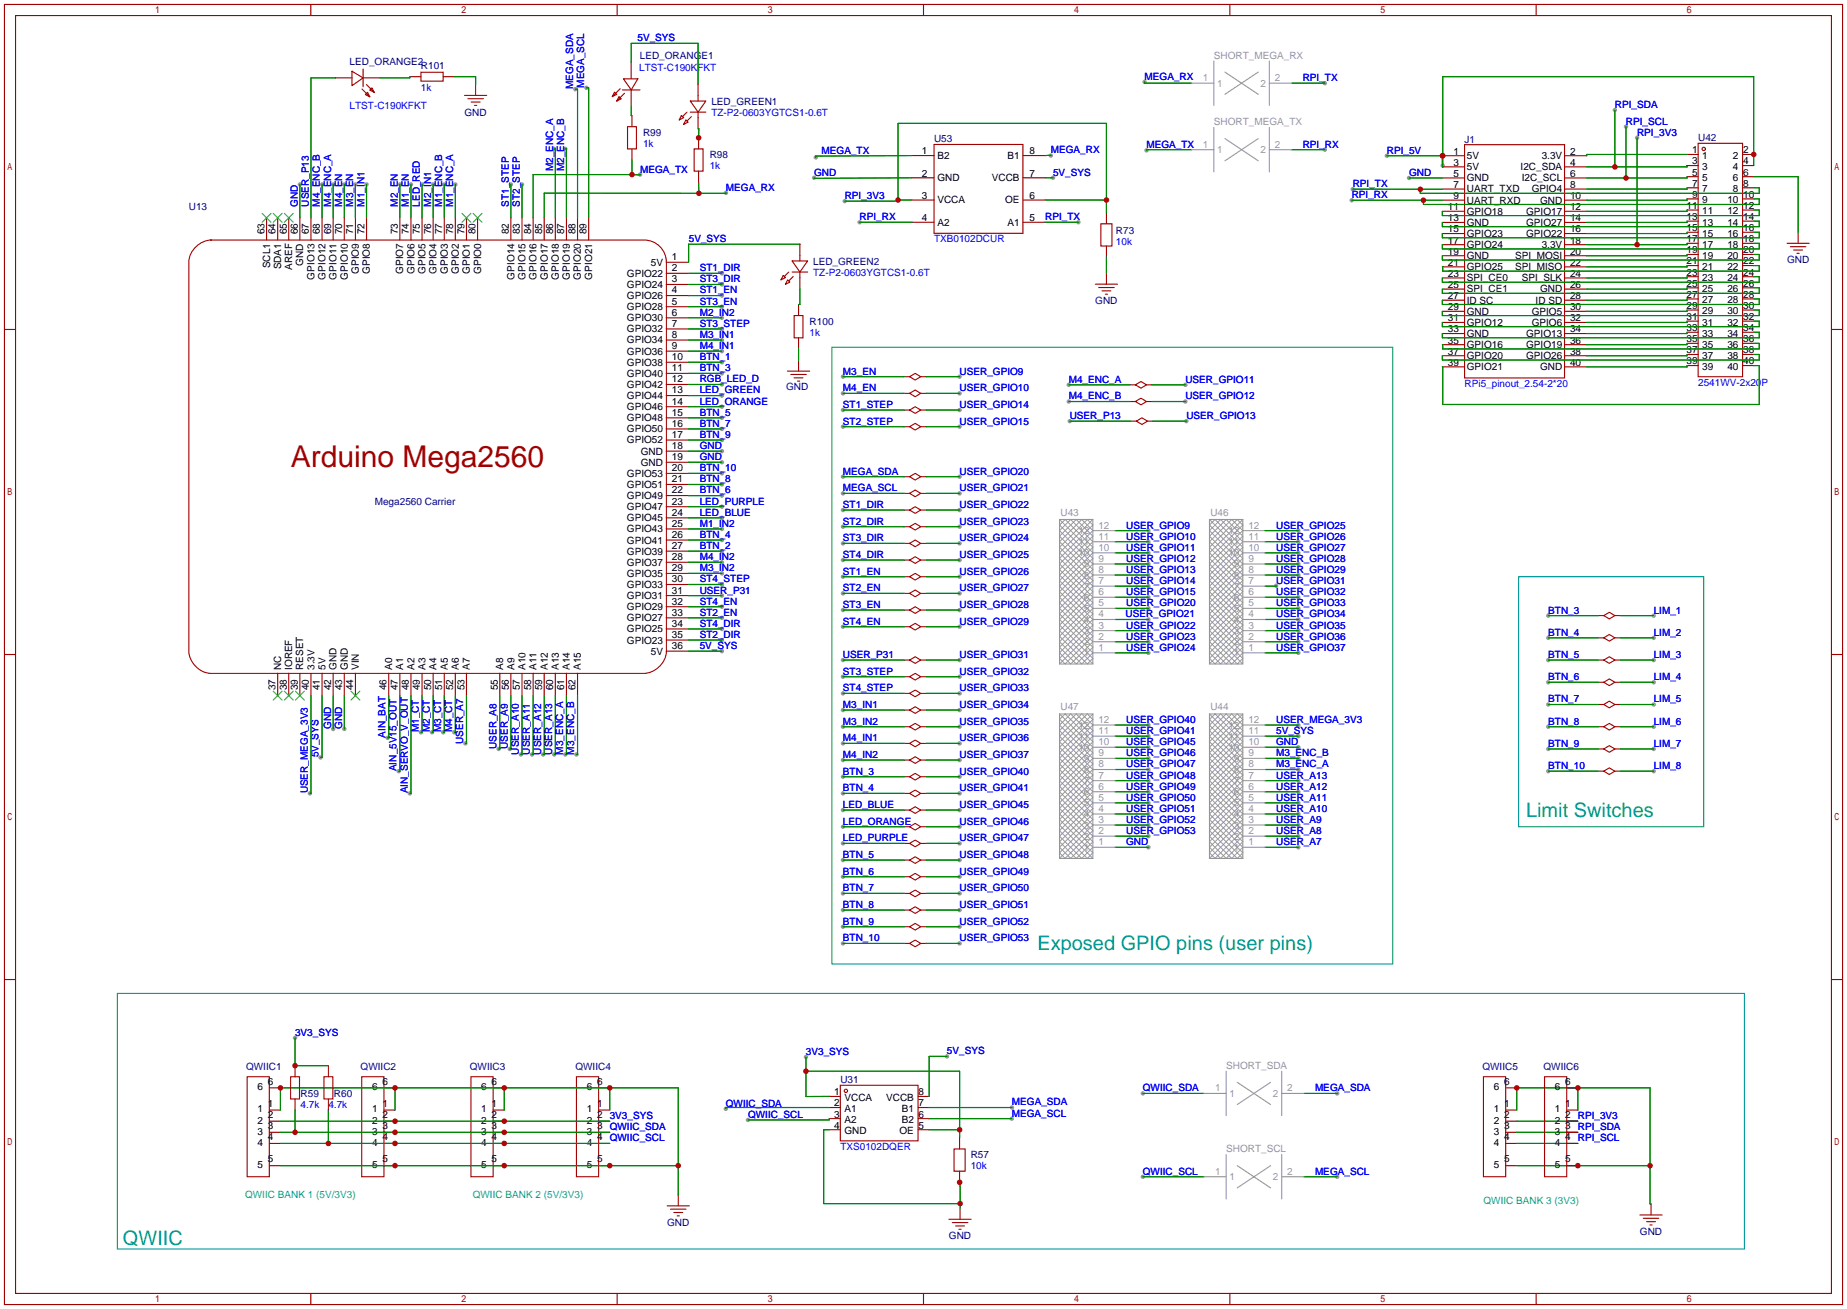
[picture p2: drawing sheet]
<svg xmlns="http://www.w3.org/2000/svg" width="422mm" height="299mm" viewBox="0 0 422 299" stroke-linecap="round" stroke-linejoin="round" font-family="sans-serif">
<defs><g id="words">
<text font-size="6.9" fill="#a00000" x="66.5" y="106.8">Arduino Mega2560</text>
<g font-size="4.6" fill="#099">
<text x="349" y="186.7">Limit Switches</text>
<text x="237.2" y="217.2">Exposed GPIO pins (user pins)</text>
<text x="28.1" y="284.5">QWIIC</text>
</g>
<g font-size="2.3" fill="#00f">
<text x="145.8" y="9.4">5V_SYS</text>
<text x="146.2" y="16.2">LTST-C190KFKT</text>
<text x="96.3" y="20.9">1k</text>
<text x="131.1" y="20.4" transform="rotate(-90 131.1 20.4)">MEGA_SDA</text>
<text x="133.6" y="20.1" transform="rotate(-90 133.6 20.1)">MEGA_SCL</text>
<text x="261.8" y="18.2">MEGA_RX</text>
<text x="297.9" y="18.5">RPI_TX</text>
<text x="80" y="24.9">LTST-C190KFKT</text>
<text x="162.7" y="26.5">TZ-P2-0603YGTCS1-0.6T</text>
<text x="369.3" y="24.7">RPI_SDA</text>
<text x="371.9" y="28.5">RPI_SCL</text>
<text x="147.1" y="33.6">1k</text>
<text x="187.9" y="35.2">MEGA_TX</text>
<text x="240.3" y="35">MEGA_RX</text>
<text x="262.2" y="33.9">MEGA_TX</text>
<text x="297.9" y="33.7">RPI_RX</text>
<text x="317.2" y="35.1">RPI_5V</text>
<text x="374.4" y="31">RPI_3V3</text>
<text x="126.5" y="39.1" transform="rotate(-90 126.5 39.1)">M2_ENC_A</text>
<text x="129.1" y="39.1" transform="rotate(-90 129.1 39.1)">M2_ENC_B</text>
<text x="146.4" y="39.5">MEGA_TX</text>
<text x="162.3" y="38.6">1k</text>
<text x="186.2" y="40.3">GND</text>
<text x="240.8" y="40.2">5V_SYS</text>
<text x="322.2" y="40.2">GND</text>
<text x="68.1" y="47.2" transform="rotate(-90 68.1 47.2)">GND</text>
<text x="70.6" y="47.2" transform="rotate(-90 70.6 47.2)">USER_P13</text>
<text x="73.2" y="47.2" transform="rotate(-90 73.2 47.2)">M4_ENC_B</text>
<text x="75.7" y="47.2" transform="rotate(-90 75.7 47.2)">M4_ENC_A</text>
<text x="78.3" y="47.2" transform="rotate(-90 78.3 47.2)">M4_EN</text>
<text x="80.8" y="47.2" transform="rotate(-90 80.8 47.2)">M3_EN</text>
<text x="83.3" y="47.2" transform="rotate(-90 83.3 47.2)">M1_IN1</text>
<text x="91" y="47.2" transform="rotate(-90 91 47.2)">M2_EN</text>
<text x="93.5" y="47.2" transform="rotate(-90 93.5 47.2)">M1_EN</text>
<text x="96" y="47.2" transform="rotate(-90 96 47.2)">LED_RED</text>
<text x="98.6" y="47.2" transform="rotate(-90 98.6 47.2)">M2_IN1</text>
<text x="101.1" y="47.2" transform="rotate(-90 101.1 47.2)">M1_ENC_B</text>
<text x="103.7" y="47.2" transform="rotate(-90 103.7 47.2)">M1_ENC_A</text>
<text x="116.4" y="47.2" transform="rotate(-90 116.4 47.2)">ST1_STEP</text>
<text x="118.9" y="47.2" transform="rotate(-90 118.9 47.2)">ST2_STEP</text>
<text x="166" y="43.6">MEGA_RX</text>
<text x="193.2" y="45.5">RPI_3V3</text>
<text x="309.1" y="45.3">RPI_RX</text>
<text x="309.4" y="42.7">RPI_TX</text>
<text x="196.6" y="50.3">RPI_RX</text>
<text x="239" y="50.3">RPI_TX</text>
<text x="157.5" y="55.3">5V_SYS</text>
<text x="213.6" y="55.4">TXB0102DCUR</text>
<text x="255.2" y="56">10k</text>
<text x="160" y="62">ST1_DIR</text>
<text x="160" y="64.5">ST3_DIR</text>
<text x="186" y="63">TZ-P2-0603YGTCS1-0.6T</text>
<text x="160" y="67.1">ST1_EN</text>
<text x="160" y="69.6">ST3_EN</text>
<text x="160" y="72.2">M2_IN2</text>
<text x="160" y="74.7">ST3_STEP</text>
<text x="160" y="77.2">M3_IN1</text>
<text x="185.2" y="76.7">1k</text>
<text x="160" y="79.8">M4_IN1</text>
<text x="160" y="82.3">BTN_1</text>
<text x="160" y="84.9">BTN_3</text>
<text x="160" y="87.4">RGB_LED_D</text>
<text x="160" y="89.9">LED_GREEN</text>
<text x="192.8" y="85.6">M3_EN</text>
<text x="192.8" y="89.4">M4_EN</text>
<text x="219.5" y="85.6">USER_GPIO9</text>
<text x="219.5" y="89.4">USER_GPIO10</text>
<text x="244.4" y="87.5">M4_ENC_A</text>
<text x="271.1" y="87.5">USER_GPIO11</text>
<text x="334.9" y="88.5">RPi5_pinout_2.54-2*20</text>
<text x="388.4" y="88.2">2541WV-2x20P</text>
<text x="160" y="92.5">LED_ORANGE</text>
<text x="160" y="95">BTN_5</text>
<text x="192.8" y="93.2">ST1_STEP</text>
<text x="219.5" y="93.2">USER_GPIO14</text>
<text x="244.4" y="91.3">M4_ENC_B</text>
<text x="244.6" y="95.8">USER_P13</text>
<text x="271.1" y="91.3">USER_GPIO12</text>
<text x="271.3" y="95.8">USER_GPIO13</text>
<text x="160" y="97.6">BTN_7</text>
<text x="160" y="100.1">BTN_9</text>
<text x="192.8" y="97.1">ST2_STEP</text>
<text x="219.5" y="97.1">USER_GPIO15</text>
<text x="160" y="102.6">GND</text>
<text x="160" y="105.2">GND</text>
<text x="160" y="107.7">BTN_10</text>
<text x="160" y="112.8">BTN_6</text>
<text x="160" y="110.3">BTN_8</text>
<text x="192.8" y="108.5">MEGA_SDA</text>
<text x="192.8" y="112.3">MEGA_SCL</text>
<text x="219.5" y="108.5">USER_GPIO20</text>
<text x="219.5" y="112.3">USER_GPIO21</text>
<text x="160" y="117.9">LED_BLUE</text>
<text x="160" y="115.3">LED_PURPLE</text>
<text x="192.8" y="116.1">ST1_DIR</text>
<text x="192.8" y="119.9">ST2_DIR</text>
<text x="219.5" y="116.1">USER_GPIO22</text>
<text x="219.5" y="119.9">USER_GPIO23</text>
<text x="160" y="125.5">BTN_2</text>
<text x="160" y="123">BTN_4</text>
<text x="160" y="120.4">M1_IN2</text>
<text x="192.8" y="123.7">ST3_DIR</text>
<text x="219.5" y="123.7">USER_GPIO24</text>
<text x="257.6" y="120.8">USER_GPIO9</text>
<text x="257.6" y="123.3">USER_GPIO10</text>
<text x="257.6" y="125.9">USER_GPIO11</text>
<text x="291.8" y="123.3">USER_GPIO26</text>
<text x="291.8" y="125.9">USER_GPIO27</text>
<text x="291.8" y="120.8">USER_GPIO25</text>
<text x="160" y="130.6">M3_IN2</text>
<text x="160" y="128">M4_IN2</text>
<text x="192.8" y="127.5">ST4_DIR</text>
<text x="192.8" y="131.3">ST1_EN</text>
<text x="219.5" y="127.5">USER_GPIO25</text>
<text x="219.5" y="131.3">USER_GPIO26</text>
<text x="257.6" y="131">USER_GPIO13</text>
<text x="257.6" y="128.4">USER_GPIO12</text>
<text x="291.8" y="128.4">USER_GPIO28</text>
<text x="291.8" y="131">USER_GPIO29</text>
<text x="160" y="135.7">USER_P31</text>
<text x="160" y="133.1">ST4_STEP</text>
<text x="192.8" y="135.2">ST2_EN</text>
<text x="219.5" y="135.2">USER_GPIO27</text>
<text x="257.6" y="136">USER_GPIO15</text>
<text x="257.6" y="133.5">USER_GPIO14</text>
<text x="291.8" y="133.4">USER_GPIO31</text>
<text x="291.8" y="136">USER_GPIO32</text>
<text x="160" y="143.3">ST4_DIR</text>
<text x="160" y="140.7">ST2_EN</text>
<text x="160" y="138.2">ST4_EN</text>
<text x="192.8" y="139">ST3_EN</text>
<text x="192.8" y="142.8">ST4_EN</text>
<text x="219.5" y="139">USER_GPIO28</text>
<text x="219.5" y="142.8">USER_GPIO29</text>
<text x="257.4" y="141.1">USER_GPIO21</text>
<text x="257.6" y="138.6">USER_GPIO20</text>
<text x="257.6" y="143.7">USER_GPIO22</text>
<text x="291.8" y="138.6">USER_GPIO33</text>
<text x="291.8" y="141.1">USER_GPIO34</text>
<text x="291.8" y="143.7">USER_GPIO35</text>
<text x="354.1" y="140.2">BTN_3</text>
<text x="378.2" y="140.2">LIM_1</text>
<text x="160" y="148.4">5V_SYS</text>
<text x="160" y="145.8">ST2_DIR</text>
<text x="257.6" y="146.2">USER_GPIO23</text>
<text x="257.6" y="148.7">USER_GPIO24</text>
<text x="291.8" y="146.2">USER_GPIO36</text>
<text x="291.8" y="148.7">USER_GPIO37</text>
<text x="354.1" y="145.3">BTN_4</text>
<text x="378.2" y="145.3">LIM_2</text>
<text x="192.8" y="150.4">USER_P31</text>
<text x="192.8" y="154.2">ST3_STEP</text>
<text x="219.5" y="150.4">USER_GPIO31</text>
<text x="219.5" y="154.2">USER_GPIO32</text>
<text x="354.1" y="150.4">BTN_5</text>
<text x="354.1" y="155.5">BTN_6</text>
<text x="378.2" y="150.4">LIM_3</text>
<text x="378.2" y="155.5">LIM_4</text>
<text x="192.8" y="158">ST4_STEP</text>
<text x="192.8" y="161.8">M3_IN1</text>
<text x="219.5" y="158">USER_GPIO33</text>
<text x="219.5" y="161.8">USER_GPIO34</text>
<text x="354.1" y="160.6">BTN_7</text>
<text x="378.2" y="160.6">LIM_5</text>
<text x="75.7" y="166.6" transform="rotate(-90 75.7 166.6)">GND</text>
<text x="78.3" y="166.6" transform="rotate(-90 78.3 166.6)">GND</text>
<text x="95.8" y="167.4" transform="rotate(-90 95.8 167.4)">M1_CT</text>
<text x="98.3" y="167.4" transform="rotate(-90 98.3 167.4)">M2_CT</text>
<text x="100.9" y="167.4" transform="rotate(-90 100.9 167.4)">M3_CT</text>
<text x="103.4" y="167.4" transform="rotate(-90 103.4 167.4)">M4_CT</text>
<text x="192.8" y="165.6">M3_IN2</text>
<text x="219.5" y="165.6">USER_GPIO35</text>
<text x="257.6" y="165.3">USER_GPIO40</text>
<text x="257.6" y="167.8">USER_GPIO41</text>
<text x="291.8" y="165.3">USER_MEGA_3V3</text>
<text x="291.8" y="167.8">5V_SYS</text>
<text x="354.1" y="165.6">BTN_8</text>
<text x="378.2" y="165.6">LIM_6</text>
<text x="72.8" y="173.1" transform="rotate(-90 72.8 173.1)">5V_SYS</text>
<text x="88.2" y="168.7" transform="rotate(-90 88.2 168.7)">AIN_BAT 46</text>
<text x="105.9" y="170.1" transform="rotate(-90 105.9 170.1)">USER_A7</text>
<text x="113.6" y="171.2" transform="rotate(-90 113.6 171.2)">USER_A8</text>
<text x="116.1" y="171.2" transform="rotate(-90 116.1 171.2)">USER_A9</text>
<text x="118.6" y="172.5" transform="rotate(-90 118.6 172.5)">USER_A10</text>
<text x="121.2" y="172.5" transform="rotate(-90 121.2 172.5)">USER_A11</text>
<text x="123.7" y="172.5" transform="rotate(-90 123.7 172.5)">USER_A12</text>
<text x="126.3" y="172.5" transform="rotate(-90 126.3 172.5)">USER_A13</text>
<text x="128.8" y="172.5" transform="rotate(-90 128.8 172.5)">M3_ENC_A</text>
<text x="131.3" y="172.5" transform="rotate(-90 131.3 172.5)">M3_ENC_B</text>
<text x="192.8" y="169.4">M4_IN1</text>
<text x="192.8" y="173.3">M4_IN2</text>
<text x="219.5" y="169.4">USER_GPIO36</text>
<text x="219.5" y="173.3">USER_GPIO37</text>
<text x="257.6" y="170.3">USER_GPIO45</text>
<text x="257.6" y="172.9">USER_GPIO46</text>
<text x="291.8" y="172.9">M3_ENC_B</text>
<text x="291.8" y="170.3">GND</text>
<text x="354.1" y="170.7">BTN_9</text>
<text x="378.2" y="170.7">LIM_7</text>
<text x="90.7" y="176.3" transform="rotate(-90 90.7 176.3)">AIN_5V15_OUT</text>
<text x="192.8" y="177.1">BTN_3</text>
<text x="219.5" y="177.1">USER_GPIO40</text>
<text x="257.6" y="175.4">USER_GPIO47</text>
<text x="257.6" y="178">USER_GPIO48</text>
<text x="291.8" y="178">USER_A13</text>
<text x="291.8" y="175.4">M3_ENC_A</text>
<text x="354.1" y="175.8">BTN_10</text>
<text x="378.2" y="175.8">LIM_8</text>
<text x="70.4" y="181.4" transform="rotate(-90 70.4 181.4)">USER_MEGA_3V3</text>
<text x="93.2" y="181.4" transform="rotate(-90 93.2 181.4)">AIN_SERVO_V_OUT</text>
<text x="192.8" y="180.9">BTN_4</text>
<text x="192.8" y="184.7">LED_BLUE</text>
<text x="219.5" y="180.9">USER_GPIO41</text>
<text x="219.5" y="184.7">USER_GPIO45</text>
<text x="257.6" y="180.5">USER_GPIO49</text>
<text x="257.6" y="183">USER_GPIO50</text>
<text x="257.6" y="185.6">USER_GPIO51</text>
<text x="291.8" y="185.6">USER_A10</text>
<text x="291.8" y="183">USER_A11</text>
<text x="291.8" y="180.5">USER_A12</text>
<text x="192.8" y="188.5">LED_ORANGE</text>
<text x="219.5" y="188.5">USER_GPIO46</text>
<text x="257.6" y="188.1">USER_GPIO52</text>
<text x="257.6" y="190.7">USER_GPIO53</text>
<text x="291.8" y="190.7">USER_A8</text>
<text x="291.8" y="188.1">USER_A9</text>
<text x="192.8" y="192.3">LED_PURPLE</text>
<text x="192.8" y="196.1">BTN_5</text>
<text x="219.5" y="192.3">USER_GPIO47</text>
<text x="219.5" y="196.1">USER_GPIO48</text>
<text x="257.6" y="193.2">GND</text>
<text x="291.8" y="193.2">USER_A7</text>
<text x="192.8" y="199.9">BTN_6</text>
<text x="192.8" y="203.7">BTN_7</text>
<text x="219.5" y="199.9">USER_GPIO49</text>
<text x="219.5" y="203.7">USER_GPIO50</text>
<text x="192.8" y="207.5">BTN_8</text>
<text x="219.5" y="207.5">USER_GPIO51</text>
<text x="192.8" y="211.4">BTN_9</text>
<text x="192.8" y="215.2">BTN_10</text>
<text x="219.5" y="211.4">USER_GPIO52</text>
<text x="219.5" y="215.2">USER_GPIO53</text>
<text x="67.5" y="236.8">3V3_SYS</text>
<text x="184.3" y="241.1">3V3_SYS</text>
<text x="216.6" y="241">5V_SYS</text>
<text x="261.4" y="249.5">QWIIC_SDA</text>
<text x="300.7" y="249.5">MEGA_SDA</text>
<text x="68.7" y="253.3">4.7k</text>
<text x="75.1" y="253.3">4.7k</text>
<text x="139.4" y="255.8">3V3_SYS</text>
<text x="166" y="253">QWIIC_SDA</text>
<text x="171.1" y="255.5">QWIIC_SCL</text>
<text x="231.4" y="255.2">MEGA_SCL</text>
<text x="231.4" y="252.7">MEGA_SDA</text>
<text x="360.8" y="255.8">RPI_3V3</text>
<text x="139.4" y="258.3">QWIIC_SDA</text>
<text x="139.4" y="260.9">QWIIC_SCL</text>
<text x="192.2" y="262.8">TXS0102DQER</text>
<text x="360.8" y="258.3">RPI_SDA</text>
<text x="360.8" y="260.9">RPI_SCL</text>
<text x="222" y="267.2">10k</text>
<text x="261.4" y="268.5">QWIIC_SCL</text>
<text x="300.7" y="268.5">MEGA_SCL</text>
</g>
<g font-size="2.3" fill="#000080">
<text x="80" y="14.8">LED_ORANGE2</text>
<text x="96.3" y="15.8">R101</text>
<text x="146.3" y="13.4">LED_ORANGE1</text>
<text x="162.7" y="23.9">LED_GREEN1</text>
<text x="106.2" y="26.4">GND</text>
<text x="147.1" y="31">R99</text>
<text x="213.6" y="32.5">U53</text>
<text x="334.9" y="32.6">J1</text>
<text x="388.4" y="32.3">U42</text>
<text x="162.3" y="36.1">R98</text>
<text x="43.2" y="48">U13</text>
<text x="255.2" y="53.5">R73</text>
<text x="186" y="60.5">LED_GREEN2</text>
<text x="408.7" y="60.2">GND</text>
<text x="250.5" y="69.6">GND</text>
<text x="185.2" y="74.2">R100</text>
<text x="179.8" y="89.1">GND</text>
<text x="85.7" y="115.3">Mega2560 Carrier</text>
<text x="56.3" y="244.6">QWIIC1</text>
<text x="82.5" y="244.6">QWIIC2</text>
<text x="107.4" y="244.6">QWIIC3</text>
<text x="131.6" y="244.6">QWIIC4</text>
<text x="339" y="244.6">QWIIC5</text>
<text x="353" y="244.6">QWIIC6</text>
<text x="68.7" y="250.7">R59</text>
<text x="76.4" y="250.7">R60</text>
<text x="192.2" y="247.6">U31</text>
<text x="222" y="264.7">R57</text>
<text x="152.6" y="280.2">GND</text>
<text x="217" y="283.3">GND</text>
<text x="375" y="282.3">GND</text>
</g>
<g font-size="2.3" fill="#999">
<text x="277.6" y="13.5">SHORT_MEGA_RX</text>
<text x="275.1" y="18.5">1</text>
<text x="278.4" y="19.8">1</text>
<text x="288.3" y="19.8">2</text>
<text x="291.6" y="18.5">2</text>
<text x="277.6" y="28.7">SHORT_MEGA_TX</text>
<text x="275.1" y="33.7">1</text>
<text x="278.4" y="35">1</text>
<text x="288.3" y="35">2</text>
<text x="291.6" y="33.7">2</text>
<text x="242.5" y="117.9">U43</text>
<text x="276.8" y="117.9">U46</text>
<text x="246.6" y="124.6">11</text>
<text x="246.6" y="122.1">12</text>
<text x="251.2" y="125.9">10</text>
<text x="251.2" y="123.3">11</text>
<text x="251.2" y="120.8">12</text>
<text x="280.9" y="124.6">11</text>
<text x="280.9" y="122.1">12</text>
<text x="285.5" y="125.9">10</text>
<text x="285.5" y="123.3">11</text>
<text x="285.5" y="120.8">12</text>
<text x="246.6" y="127.2">10</text>
<text x="247.9" y="129.7">9</text>
<text x="251.2" y="131">8</text>
<text x="251.2" y="128.4">9</text>
<text x="280.9" y="127.2">10</text>
<text x="282.2" y="129.7">9</text>
<text x="285.5" y="131">8</text>
<text x="285.5" y="128.4">9</text>
<text x="247.9" y="137.3">6</text>
<text x="247.9" y="134.8">7</text>
<text x="247.9" y="132.2">8</text>
<text x="251.2" y="136">6</text>
<text x="251.2" y="133.5">7</text>
<text x="282.2" y="137.3">6</text>
<text x="282.2" y="134.8">7</text>
<text x="282.2" y="132.2">8</text>
<text x="285.5" y="136">6</text>
<text x="285.5" y="133.5">7</text>
<text x="247.9" y="142.4">4</text>
<text x="247.9" y="139.9">5</text>
<text x="251.2" y="143.7">3</text>
<text x="251.2" y="141.1">4</text>
<text x="251.2" y="138.6">5</text>
<text x="282.2" y="142.4">4</text>
<text x="282.2" y="139.9">5</text>
<text x="285.5" y="143.7">3</text>
<text x="285.5" y="141.1">4</text>
<text x="285.5" y="138.6">5</text>
<text x="247.9" y="147.5">2</text>
<text x="247.9" y="144.9">3</text>
<text x="251.2" y="148.7">1</text>
<text x="251.2" y="146.2">2</text>
<text x="282.2" y="147.5">2</text>
<text x="282.2" y="144.9">3</text>
<text x="285.5" y="148.7">1</text>
<text x="285.5" y="146.2">2</text>
<text x="247.9" y="150">1</text>
<text x="282.2" y="150">1</text>
<text x="242.5" y="162.4">U47</text>
<text x="246.6" y="166.5">12</text>
<text x="251.2" y="167.8">11</text>
<text x="251.2" y="165.3">12</text>
<text x="276.8" y="162.4">U44</text>
<text x="280.9" y="166.5">12</text>
<text x="285.5" y="167.8">11</text>
<text x="285.5" y="165.3">12</text>
<text x="246.6" y="171.6">10</text>
<text x="246.6" y="169.1">11</text>
<text x="251.2" y="172.9">9</text>
<text x="251.2" y="170.3">10</text>
<text x="280.9" y="171.6">10</text>
<text x="280.9" y="169.1">11</text>
<text x="285.5" y="172.9">9</text>
<text x="285.5" y="170.3">10</text>
<text x="247.9" y="179.2">7</text>
<text x="247.9" y="176.7">8</text>
<text x="247.9" y="174.1">9</text>
<text x="251.2" y="178">7</text>
<text x="251.2" y="175.4">8</text>
<text x="282.2" y="179.2">7</text>
<text x="282.2" y="176.7">8</text>
<text x="282.2" y="174.1">9</text>
<text x="285.5" y="178">7</text>
<text x="285.5" y="175.4">8</text>
<text x="247.9" y="184.3">5</text>
<text x="247.9" y="181.8">6</text>
<text x="251.2" y="185.6">4</text>
<text x="251.2" y="183">5</text>
<text x="251.2" y="180.5">6</text>
<text x="282.2" y="184.3">5</text>
<text x="282.2" y="181.8">6</text>
<text x="285.5" y="185.6">4</text>
<text x="285.5" y="183">5</text>
<text x="285.5" y="180.5">6</text>
<text x="247.9" y="191.9">2</text>
<text x="247.9" y="189.4">3</text>
<text x="247.9" y="186.8">4</text>
<text x="251.2" y="190.7">2</text>
<text x="251.2" y="188.1">3</text>
<text x="282.2" y="191.9">2</text>
<text x="282.2" y="189.4">3</text>
<text x="282.2" y="186.8">4</text>
<text x="285.5" y="190.7">2</text>
<text x="285.5" y="188.1">3</text>
<text x="247.9" y="194.5">1</text>
<text x="251.2" y="193.2">1</text>
<text x="282.2" y="194.5">1</text>
<text x="285.5" y="193.2">1</text>
<text x="280.4" y="244.4">SHORT_SDA</text>
<text x="277.9" y="249.5">1</text>
<text x="281.2" y="250.7">1</text>
<text x="291.1" y="250.7">2</text>
<text x="294.4" y="249.5">2</text>
<text x="280.4" y="263.4">SHORT_SCL</text>
<text x="277.9" y="268.5">1</text>
<text x="281.2" y="269.8">1</text>
<text x="291.1" y="269.8">2</text>
<text x="294.4" y="268.5">2</text>
</g>
<g font-size="2.3">
<text x="210.8" y="35.3">1</text>
<text x="235.5" y="35.3">8</text>
<text x="332.4" y="35.4">1</text>
<text x="359.1" y="35.4">2</text>
<text x="387" y="35.1">1</text>
<text x="398.7" y="35.1">2</text>
<text x="210.8" y="40.4">2</text>
<text x="214.4" y="36.3">B2</text>
<text x="214.4" y="41.4">GND</text>
<text x="226.8" y="41.4">VCCB</text>
<text x="230.4" y="36.3">B1</text>
<text x="235.5" y="40.4">7</text>
<text x="332.4" y="40.4">5</text>
<text x="332.4" y="37.9">3</text>
<text x="335.4" y="41.4">GND</text>
<text x="335.4" y="38.9">5V</text>
<text x="335.4" y="36.4">5V</text>
<text x="347.8" y="38.9">I2C_SDA</text>
<text x="348" y="41.4">I2C_SCL</text>
<text x="352.6" y="36.4">3.3V</text>
<text x="359.1" y="40.4">6</text>
<text x="359.1" y="37.9">4</text>
<text x="387" y="40.1">5</text>
<text x="387" y="37.6">3</text>
<text x="389.3" y="41.4">5</text>
<text x="389.3" y="38.9">3</text>
<text x="389.3" y="36.3">1</text>
<text x="396.3" y="36.3">2</text>
<text x="396.3" y="38.9">4</text>
<text x="396.3" y="41.4">6</text>
<text x="398.7" y="37.6">4</text>
<text x="398.7" y="40.1">6</text>
<text x="210.8" y="45.5">3</text>
<text x="214.4" y="46.5">VCCA</text>
<text x="229.9" y="46.5">OE</text>
<text x="235.5" y="45.5">6</text>
<text x="332.4" y="45.5">9</text>
<text x="332.4" y="43">7</text>
<text x="335.4" y="46.5">UART_RXD</text>
<text x="335.4" y="44">UART_TXD</text>
<text x="350.3" y="44">GPIO4</text>
<text x="352.2" y="46.5">GND</text>
<text x="359.1" y="45.5">10</text>
<text x="359.1" y="43">8</text>
<text x="385.7" y="47.8">11</text>
<text x="387" y="45.2">9</text>
<text x="387" y="42.7">7</text>
<text x="389.3" y="46.5">9</text>
<text x="389.3" y="43.9">7</text>
<text x="395" y="46.5">10</text>
<text x="396.3" y="43.9">8</text>
<text x="398.7" y="42.7">8</text>
<text x="398.7" y="45.2">10</text>
<text x="398.7" y="47.8">12</text>
<text x="60.5" y="53.6" transform="rotate(-90 60.5 53.6)">63</text>
<text x="63" y="53.6" transform="rotate(-90 63 53.6)">64</text>
<text x="65.6" y="53.6" transform="rotate(-90 65.6 53.6)">65</text>
<text x="68.1" y="53.6" transform="rotate(-90 68.1 53.6)">66</text>
<text x="70.6" y="53.6" transform="rotate(-90 70.6 53.6)">67</text>
<text x="73.2" y="53.6" transform="rotate(-90 73.2 53.6)">68</text>
<text x="75.7" y="53.6" transform="rotate(-90 75.7 53.6)">69</text>
<text x="78.3" y="53.6" transform="rotate(-90 78.3 53.6)">70</text>
<text x="80.8" y="53.6" transform="rotate(-90 80.8 53.6)">71</text>
<text x="83.3" y="53.6" transform="rotate(-90 83.3 53.6)">72</text>
<text x="91" y="53.6" transform="rotate(-90 91 53.6)">73</text>
<text x="93.5" y="53.6" transform="rotate(-90 93.5 53.6)">74</text>
<text x="96" y="53.6" transform="rotate(-90 96 53.6)">75</text>
<text x="98.6" y="53.6" transform="rotate(-90 98.6 53.6)">76</text>
<text x="101.1" y="53.6" transform="rotate(-90 101.1 53.6)">77</text>
<text x="103.7" y="53.6" transform="rotate(-90 103.7 53.6)">78</text>
<text x="106.2" y="53.6" transform="rotate(-90 106.2 53.6)">79</text>
<text x="108.7" y="53.6" transform="rotate(-90 108.7 53.6)">80</text>
<text x="116.4" y="53.6" transform="rotate(-90 116.4 53.6)">82</text>
<text x="118.9" y="53.6" transform="rotate(-90 118.9 53.6)">83</text>
<text x="121.4" y="53.6" transform="rotate(-90 121.4 53.6)">84</text>
<text x="124" y="53.6" transform="rotate(-90 124 53.6)">85</text>
<text x="126.5" y="53.6" transform="rotate(-90 126.5 53.6)">86</text>
<text x="129.1" y="53.6" transform="rotate(-90 129.1 53.6)">87</text>
<text x="131.6" y="53.6" transform="rotate(-90 131.6 53.6)">88</text>
<text x="134.1" y="53.6" transform="rotate(-90 134.1 53.6)">89</text>
<text x="210.8" y="50.5">4</text>
<text x="214.4" y="51.6">A2</text>
<text x="230.4" y="51.6">A1</text>
<text x="235.5" y="50.5">5</text>
<text x="331.1" y="53.1">15</text>
<text x="331.1" y="50.6">13</text>
<text x="331.1" y="48.1">11</text>
<text x="335.4" y="51.6">GND</text>
<text x="335.4" y="49.1">GPIO18</text>
<text x="349" y="51.6">GPIO27</text>
<text x="349" y="49.1">GPIO17</text>
<text x="359.1" y="53.1">16</text>
<text x="359.1" y="50.6">14</text>
<text x="359.1" y="48.1">12</text>
<text x="385.7" y="52.8">15</text>
<text x="385.7" y="50.3">13</text>
<text x="389.3" y="51.6">13</text>
<text x="389.3" y="49">11</text>
<text x="395" y="49">12</text>
<text x="395" y="51.6">14</text>
<text x="398.7" y="50.3">14</text>
<text x="398.7" y="52.8">16</text>
<text x="153.7" y="59.5">1</text>
<text x="331.1" y="58.2">19</text>
<text x="331.1" y="55.7">17</text>
<text x="335.4" y="59.2">GND</text>
<text x="335.4" y="56.7">GPIO24</text>
<text x="335.4" y="54.1">GPIO23</text>
<text x="346.5" y="59.2">SPI_MOSI</text>
<text x="349" y="54.1">GPIO22</text>
<text x="352.6" y="56.7">3.3V</text>
<text x="359.1" y="58.2">20</text>
<text x="359.1" y="55.7">18</text>
<text x="385.7" y="57.9">19</text>
<text x="385.7" y="55.4">17</text>
<text x="389.3" y="59.2">19</text>
<text x="389.3" y="56.6">17</text>
<text x="389.3" y="54.1">15</text>
<text x="395" y="54.1">16</text>
<text x="395" y="56.6">18</text>
<text x="395" y="59.2">20</text>
<text x="398.7" y="55.4">18</text>
<text x="398.7" y="57.9">20</text>
<text x="61.8" y="61.3" transform="rotate(-90 61.8 61.3)">SCL1</text>
<text x="64.3" y="61.6" transform="rotate(-90 64.3 61.6)">SDA1</text>
<text x="66.8" y="61.7" transform="rotate(-90 66.8 61.7)">AREF</text>
<text x="69.4" y="60.7" transform="rotate(-90 69.4 60.7)">GND</text>
<text x="71.9" y="63.9" transform="rotate(-90 71.9 63.9)">GPIO13</text>
<text x="74.5" y="63.9" transform="rotate(-90 74.5 63.9)">GPIO12</text>
<text x="77" y="63.9" transform="rotate(-90 77 63.9)">GPIO11</text>
<text x="79.5" y="63.9" transform="rotate(-90 79.5 63.9)">GPIO10</text>
<text x="82.1" y="62.6" transform="rotate(-90 82.1 62.6)">GPIO9</text>
<text x="84.6" y="62.6" transform="rotate(-90 84.6 62.6)">GPIO8</text>
<text x="92.2" y="62.6" transform="rotate(-90 92.2 62.6)">GPIO7</text>
<text x="94.8" y="62.6" transform="rotate(-90 94.8 62.6)">GPIO6</text>
<text x="97.3" y="62.6" transform="rotate(-90 97.3 62.6)">GPIO5</text>
<text x="99.9" y="62.6" transform="rotate(-90 99.9 62.6)">GPIO4</text>
<text x="102.4" y="62.6" transform="rotate(-90 102.4 62.6)">GPIO3</text>
<text x="104.9" y="62.6" transform="rotate(-90 104.9 62.6)">GPIO2</text>
<text x="107.5" y="62.6" transform="rotate(-90 107.5 62.6)">GPIO1</text>
<text x="110" y="62.6" transform="rotate(-90 110 62.6)">GPIO0</text>
<text x="117.6" y="63.9" transform="rotate(-90 117.6 63.9)">GPIO14</text>
<text x="120.2" y="63.9" transform="rotate(-90 120.2 63.9)">GPIO15</text>
<text x="122.7" y="63.9" transform="rotate(-90 122.7 63.9)">GPIO16</text>
<text x="125.3" y="63.9" transform="rotate(-90 125.3 63.9)">GPIO17</text>
<text x="127.8" y="63.9" transform="rotate(-90 127.8 63.9)">GPIO18</text>
<text x="130.3" y="63.9" transform="rotate(-90 130.3 63.9)">GPIO19</text>
<text x="132.9" y="63.9" transform="rotate(-90 132.9 63.9)">GPIO20</text>
<text x="135.4" y="63.9" transform="rotate(-90 135.4 63.9)">GPIO21</text>
<text x="143.4" y="63.3">GPIO22</text>
<text x="143.4" y="65.8">GPIO24</text>
<text x="148.8" y="60.7">5V</text>
<text x="153.7" y="62">2</text>
<text x="153.7" y="64.5">3</text>
<text x="331.1" y="65.8">25</text>
<text x="331.1" y="63.3">23</text>
<text x="331.1" y="60.8">21</text>
<text x="335.4" y="64.3">SPI_CE0</text>
<text x="335.4" y="61.8">GPIO25</text>
<text x="346.5" y="61.8">SPI_MISO</text>
<text x="348" y="64.3">SPI_SLK</text>
<text x="359.1" y="65.8">26</text>
<text x="359.1" y="63.3">24</text>
<text x="359.1" y="60.8">22</text>
<text x="385.7" y="65.5">25</text>
<text x="385.7" y="63">23</text>
<text x="385.7" y="60.5">21</text>
<text x="389.3" y="64.3">23</text>
<text x="389.3" y="61.7">21</text>
<text x="395" y="61.7">22</text>
<text x="395" y="64.3">24</text>
<text x="398.7" y="60.5">22</text>
<text x="398.7" y="63">24</text>
<text x="398.7" y="65.5">26</text>
<text x="143.4" y="68.4">GPIO26</text>
<text x="143.4" y="70.9">GPIO28</text>
<text x="153.7" y="67.1">4</text>
<text x="153.7" y="69.6">5</text>
<text x="331.1" y="70.9">29</text>
<text x="331.1" y="68.4">27</text>
<text x="335.4" y="71.9">GND</text>
<text x="335.4" y="69.4">ID SC</text>
<text x="335.4" y="66.8">SPI_CE1</text>
<text x="350.3" y="71.9">GPIO5</text>
<text x="351.2" y="69.4">ID SD</text>
<text x="352.2" y="66.8">GND</text>
<text x="359.1" y="70.9">30</text>
<text x="359.1" y="68.4">28</text>
<text x="385.7" y="70.6">29</text>
<text x="385.7" y="68.1">27</text>
<text x="389.3" y="71.9">29</text>
<text x="389.3" y="69.3">27</text>
<text x="389.3" y="66.8">25</text>
<text x="395" y="66.8">26</text>
<text x="395" y="69.3">28</text>
<text x="395" y="71.9">30</text>
<text x="398.7" y="68.1">28</text>
<text x="398.7" y="70.6">30</text>
<text x="143.4" y="73.4">GPIO30</text>
<text x="143.4" y="76">GPIO32</text>
<text x="153.7" y="72.2">6</text>
<text x="153.7" y="74.7">7</text>
<text x="153.7" y="77.2">8</text>
<text x="331.1" y="76">33</text>
<text x="331.1" y="73.5">31</text>
<text x="335.4" y="77">GND</text>
<text x="335.4" y="74.5">GPIO12</text>
<text x="349" y="77">GPIO13</text>
<text x="350.3" y="74.5">GPIO6</text>
<text x="359.1" y="76">34</text>
<text x="359.1" y="73.5">32</text>
<text x="385.7" y="75.7">33</text>
<text x="385.7" y="73.2">31</text>
<text x="389.3" y="77">33</text>
<text x="389.3" y="74.4">31</text>
<text x="395" y="74.4">32</text>
<text x="395" y="77">34</text>
<text x="398.7" y="73.2">32</text>
<text x="398.7" y="75.7">34</text>
<text x="143.4" y="78.5">GPIO34</text>
<text x="143.4" y="81.1">GPIO36</text>
<text x="143.4" y="83.6">GPIO38</text>
<text x="153.7" y="79.8">9</text>
<text x="153.7" y="82.3">10</text>
<text x="331.1" y="83.6">39</text>
<text x="331.1" y="81.1">37</text>
<text x="331.1" y="78.5">35</text>
<text x="335.4" y="82.1">GPIO20</text>
<text x="335.4" y="79.5">GPIO16</text>
<text x="349" y="82.1">GPIO26</text>
<text x="349" y="79.5">GPIO19</text>
<text x="359.1" y="83.6">40</text>
<text x="359.1" y="81.1">38</text>
<text x="359.1" y="78.5">36</text>
<text x="385.7" y="83.3">39</text>
<text x="385.7" y="80.8">37</text>
<text x="385.7" y="78.2">35</text>
<text x="389.3" y="82">37</text>
<text x="389.3" y="79.5">35</text>
<text x="395" y="79.5">36</text>
<text x="395" y="82">38</text>
<text x="398.7" y="78.2">36</text>
<text x="398.7" y="80.8">38</text>
<text x="398.7" y="83.3">40</text>
<text x="143.4" y="86.1">GPIO40</text>
<text x="143.4" y="88.7">GPIO42</text>
<text x="153.7" y="84.9">11</text>
<text x="153.7" y="87.4">12</text>
<text x="153.7" y="89.9">13</text>
<text x="335.4" y="84.6">GPIO21</text>
<text x="352.2" y="84.6">GND</text>
<text x="389.3" y="84.6">39</text>
<text x="395" y="84.6">40</text>
<text x="143.4" y="91.2">GPIO44</text>
<text x="143.4" y="93.8">GPIO46</text>
<text x="153.7" y="92.5">14</text>
<text x="153.7" y="95">15</text>
<text x="143.4" y="96.3">GPIO48</text>
<text x="143.4" y="98.8">GPIO50</text>
<text x="143.4" y="101.4">GPIO52</text>
<text x="153.7" y="97.6">16</text>
<text x="153.7" y="100.1">17</text>
<text x="146.6" y="103.9">GND</text>
<text x="146.6" y="106.5">GND</text>
<text x="153.7" y="102.6">18</text>
<text x="153.7" y="105.2">19</text>
<text x="153.7" y="107.7">20</text>
<text x="143.4" y="109">GPIO53</text>
<text x="143.4" y="111.5">GPIO51</text>
<text x="153.7" y="110.3">21</text>
<text x="153.7" y="112.8">22</text>
<text x="143.4" y="114.1">GPIO49</text>
<text x="143.4" y="116.6">GPIO47</text>
<text x="143.4" y="119.2">GPIO45</text>
<text x="153.7" y="115.3">23</text>
<text x="153.7" y="117.9">24</text>
<text x="143.4" y="121.7">GPIO43</text>
<text x="143.4" y="124.2">GPIO41</text>
<text x="153.7" y="120.4">25</text>
<text x="153.7" y="123">26</text>
<text x="153.7" y="125.5">27</text>
<text x="143.4" y="126.8">GPIO39</text>
<text x="143.4" y="129.3">GPIO37</text>
<text x="143.4" y="131.9">GPIO35</text>
<text x="153.7" y="128">28</text>
<text x="153.7" y="130.6">29</text>
<text x="143.4" y="134.4">GPIO33</text>
<text x="143.4" y="136.9">GPIO31</text>
<text x="153.7" y="133.1">30</text>
<text x="153.7" y="135.7">31</text>
<text x="143.4" y="139.5">GPIO29</text>
<text x="143.4" y="142">GPIO27</text>
<text x="153.7" y="138.2">32</text>
<text x="153.7" y="140.7">33</text>
<text x="153.7" y="143.3">34</text>
<text x="143.4" y="144.6">GPIO25</text>
<text x="143.4" y="147.1">GPIO23</text>
<text x="148.8" y="149.6">5V</text>
<text x="153.7" y="145.8">35</text>
<text x="153.7" y="148.4">36</text>
<text x="64.3" y="153.2" transform="rotate(-90 64.3 153.2)">NC</text>
<text x="66.8" y="153.2" transform="rotate(-90 66.8 153.2)">IOREF</text>
<text x="69.4" y="153.2" transform="rotate(-90 69.4 153.2)">RESET</text>
<text x="71.9" y="153.2" transform="rotate(-90 71.9 153.2)">3.3V</text>
<text x="74.5" y="153.2" transform="rotate(-90 74.5 153.2)">5V</text>
<text x="77" y="153.2" transform="rotate(-90 77 153.2)">GND</text>
<text x="79.5" y="153.2" transform="rotate(-90 79.5 153.2)">GND</text>
<text x="82.1" y="153.2" transform="rotate(-90 82.1 153.2)">VIN</text>
<text x="89.7" y="153.2" transform="rotate(-90 89.7 153.2)">A0</text>
<text x="92.2" y="153.2" transform="rotate(-90 92.2 153.2)">A1</text>
<text x="94.8" y="153.2" transform="rotate(-90 94.8 153.2)">A2</text>
<text x="97.3" y="153.2" transform="rotate(-90 97.3 153.2)">A3</text>
<text x="99.9" y="153.2" transform="rotate(-90 99.9 153.2)">A4</text>
<text x="102.4" y="153.2" transform="rotate(-90 102.4 153.2)">A5</text>
<text x="104.9" y="153.2" transform="rotate(-90 104.9 153.2)">A6</text>
<text x="107.5" y="153.2" transform="rotate(-90 107.5 153.2)">A7</text>
<text x="115.1" y="153.2" transform="rotate(-90 115.1 153.2)">A8</text>
<text x="117.6" y="153.2" transform="rotate(-90 117.6 153.2)">A9</text>
<text x="120.2" y="153.2" transform="rotate(-90 120.2 153.2)">A10</text>
<text x="122.7" y="153.2" transform="rotate(-90 122.7 153.2)">A11</text>
<text x="125.3" y="153.2" transform="rotate(-90 125.3 153.2)">A12</text>
<text x="127.8" y="153.2" transform="rotate(-90 127.8 153.2)">A13</text>
<text x="130.3" y="153.2" transform="rotate(-90 130.3 153.2)">A14</text>
<text x="132.9" y="153.2" transform="rotate(-90 132.9 153.2)">A15</text>
<text x="63" y="157.7" transform="rotate(-90 63 157.7)">37</text>
<text x="65.6" y="157.7" transform="rotate(-90 65.6 157.7)">38</text>
<text x="68.1" y="157.7" transform="rotate(-90 68.1 157.7)">39</text>
<text x="70.6" y="157.7" transform="rotate(-90 70.6 157.7)">40</text>
<text x="73.2" y="157.7" transform="rotate(-90 73.2 157.7)">41</text>
<text x="75.7" y="157.7" transform="rotate(-90 75.7 157.7)">42</text>
<text x="78.3" y="157.7" transform="rotate(-90 78.3 157.7)">43</text>
<text x="80.8" y="157.7" transform="rotate(-90 80.8 157.7)">44</text>
<text x="91" y="157.7" transform="rotate(-90 91 157.7)">47</text>
<text x="93.5" y="157.7" transform="rotate(-90 93.5 157.7)">48</text>
<text x="96" y="157.7" transform="rotate(-90 96 157.7)">49</text>
<text x="98.6" y="157.7" transform="rotate(-90 98.6 157.7)">50</text>
<text x="101.1" y="157.7" transform="rotate(-90 101.1 157.7)">51</text>
<text x="103.7" y="157.7" transform="rotate(-90 103.7 157.7)">52</text>
<text x="106.2" y="157.7" transform="rotate(-90 106.2 157.7)">53</text>
<text x="113.8" y="157.7" transform="rotate(-90 113.8 157.7)">55</text>
<text x="116.4" y="157.7" transform="rotate(-90 116.4 157.7)">56</text>
<text x="118.9" y="157.7" transform="rotate(-90 118.9 157.7)">57</text>
<text x="121.4" y="157.7" transform="rotate(-90 121.4 157.7)">58</text>
<text x="124" y="157.7" transform="rotate(-90 124 157.7)">59</text>
<text x="126.5" y="157.7" transform="rotate(-90 126.5 157.7)">60</text>
<text x="129.1" y="157.7" transform="rotate(-90 129.1 157.7)">61</text>
<text x="131.6" y="157.7" transform="rotate(-90 131.6 157.7)">62</text>
<text x="58.9" y="249.2">6</text>
<text x="61.2" y="247.9">6</text>
<text x="85.1" y="249.2">6</text>
<text x="87.4" y="247.9">6</text>
<text x="110.1" y="249.2">6</text>
<text x="112.4" y="247.9">6</text>
<text x="134.2" y="249.2">6</text>
<text x="136.5" y="247.9">6</text>
<text x="190.8" y="250.4">1</text>
<text x="193.1" y="251.6">VCCA</text>
<text x="202.7" y="251.6">VCCB</text>
<text x="210.1" y="250.4">8</text>
<text x="341.6" y="249.2">6</text>
<text x="344" y="247.9">6</text>
<text x="355.6" y="249.2">6</text>
<text x="357.9" y="247.9">6</text>
<text x="58.9" y="254.3">1</text>
<text x="58.9" y="256.8">2</text>
<text x="61.2" y="253">1</text>
<text x="61.2" y="255.6">2</text>
<text x="85.1" y="254.3">1</text>
<text x="85.1" y="256.8">2</text>
<text x="87.4" y="253">1</text>
<text x="87.4" y="255.6">2</text>
<text x="110.1" y="254.3">1</text>
<text x="110.1" y="256.8">2</text>
<text x="112.4" y="253">1</text>
<text x="112.4" y="255.6">2</text>
<text x="134.2" y="254.3">1</text>
<text x="134.2" y="256.8">2</text>
<text x="136.5" y="253">1</text>
<text x="136.5" y="255.6">2</text>
<text x="190.8" y="252.9">2</text>
<text x="190.8" y="255.4">3</text>
<text x="190.8" y="258">4</text>
<text x="193.1" y="254.2">A1</text>
<text x="193.1" y="256.7">A2</text>
<text x="206.2" y="256.7">B2</text>
<text x="206.2" y="254.2">B1</text>
<text x="210.1" y="258">5</text>
<text x="210.1" y="255.4">6</text>
<text x="210.1" y="252.9">7</text>
<text x="341.6" y="254.3">1</text>
<text x="341.6" y="256.8">2</text>
<text x="344" y="253">1</text>
<text x="344" y="255.6">2</text>
<text x="355.6" y="254.3">1</text>
<text x="355.6" y="256.8">2</text>
<text x="357.9" y="253">1</text>
<text x="357.9" y="255.6">2</text>
<text x="58.9" y="259.4">3</text>
<text x="58.9" y="261.9">4</text>
<text x="61.2" y="258.1">3</text>
<text x="61.2" y="260.6">4</text>
<text x="85.1" y="259.4">3</text>
<text x="85.1" y="261.9">4</text>
<text x="87.4" y="258.1">3</text>
<text x="87.4" y="260.6">4</text>
<text x="110.1" y="259.4">3</text>
<text x="110.1" y="261.9">4</text>
<text x="112.4" y="258.1">3</text>
<text x="112.4" y="260.6">4</text>
<text x="134.2" y="259.4">3</text>
<text x="134.2" y="261.9">4</text>
<text x="136.5" y="258.1">3</text>
<text x="136.5" y="260.6">4</text>
<text x="193.1" y="259.3">GND</text>
<text x="205.7" y="259.3">OE</text>
<text x="341.6" y="259.4">3</text>
<text x="341.6" y="261.9">4</text>
<text x="344" y="258.1">3</text>
<text x="344" y="260.6">4</text>
<text x="355.6" y="259.4">3</text>
<text x="355.6" y="261.9">4</text>
<text x="357.9" y="258.1">3</text>
<text x="357.9" y="260.6">4</text>
<text x="58.9" y="267">5</text>
<text x="61.2" y="265.7">5</text>
<text x="85.1" y="267">5</text>
<text x="87.4" y="265.7">5</text>
<text x="110.1" y="267">5</text>
<text x="112.4" y="265.7">5</text>
<text x="134.2" y="267">5</text>
<text x="136.5" y="265.7">5</text>
<text x="341.6" y="267">5</text>
<text x="344" y="265.7">5</text>
<text x="355.6" y="267">5</text>
<text x="357.9" y="265.7">5</text>
</g>
<g font-size="2.3" fill="#099">
<text x="56" y="273.9">QWIIC BANK 1 (5V/3V3)</text>
<text x="108.1" y="273.9">QWIIC BANK 2 (5V/3V3)</text>
<text x="339.3" y="275.1">QWIIC BANK 3 (3V3)</text>
</g>
</g></defs>
<g fill="#999">
<circle cx="317.2" cy="35.6" r=".51"/>
<circle cx="329.9" cy="37.8" r=".51"/>
<circle cx="73.3" cy="173.1" r=".51"/>
<circle cx="374.4" cy="31.5" r=".51"/>
<circle cx="146.4" cy="39.9" r=".51"/>
<circle cx="216.6" cy="241.5" r=".51"/>
<circle cx="131.6" cy="20.4" r=".51"/>
<circle cx="134.1" cy="20.1" r=".51"/>
<circle cx="231.4" cy="253.2" r=".51"/>
<circle cx="231.4" cy="255.7" r=".51"/>
<circle cx="219.6" cy="270.3" r=".51"/>
<circle cx="166" cy="253.5" r=".51"/>
<circle cx="171.1" cy="256" r=".51"/>
<circle cx="67.5" cy="237.2" r=".51"/>
<circle cx="369.3" cy="25.1" r=".51"/>
<circle cx="371.9" cy="29" r=".51"/>
<circle cx="309.1" cy="45.8" r=".51"/>
<circle cx="165.1" cy="148.8" r=".51"/>
<circle cx="165.1" cy="103.1" r=".51"/>
<circle cx="165.1" cy="105.7" r=".51"/>
<circle cx="68.6" cy="42.2" r=".51"/>
<circle cx="70.9" cy="181.4" r=".51"/>
<circle cx="104.1" cy="42.2" r=".51"/>
<circle cx="101.6" cy="42.2" r=".51"/>
<circle cx="99.1" cy="42.2" r=".51"/>
<circle cx="96.5" cy="42.2" r=".51"/>
<circle cx="94" cy="42.2" r=".51"/>
<circle cx="91.4" cy="42.2" r=".51"/>
<circle cx="83.8" cy="42.2" r=".51"/>
<circle cx="81.3" cy="42.2" r=".51"/>
<circle cx="78.7" cy="42.2" r=".51"/>
<circle cx="76.2" cy="42.2" r=".51"/>
<circle cx="116.8" cy="42.2" r=".51"/>
<circle cx="119.4" cy="42.2" r=".51"/>
<circle cx="126.7" cy="34" r=".51"/>
<circle cx="129.3" cy="34" r=".51"/>
<circle cx="165.1" cy="62.5" r=".51"/>
<circle cx="165.1" cy="146.3" r=".51"/>
<circle cx="165.1" cy="65" r=".51"/>
<circle cx="165.1" cy="143.8" r=".51"/>
<circle cx="165.1" cy="67.6" r=".51"/>
<circle cx="165.1" cy="141.2" r=".51"/>
<circle cx="165.1" cy="70.1" r=".51"/>
<circle cx="165.1" cy="138.7" r=".51"/>
<circle cx="165.1" cy="72.6" r=".51"/>
<circle cx="165.1" cy="136.1" r=".51"/>
<circle cx="165.1" cy="75.2" r=".51"/>
<circle cx="165.1" cy="133.6" r=".51"/>
<circle cx="165.1" cy="77.7" r=".51"/>
<circle cx="165.1" cy="131.1" r=".51"/>
<circle cx="165.1" cy="80.3" r=".51"/>
<circle cx="165.1" cy="128.5" r=".51"/>
<circle cx="165.1" cy="82.8" r=".51"/>
<circle cx="165.1" cy="126" r=".51"/>
<circle cx="165.1" cy="85.3" r=".51"/>
<circle cx="165.1" cy="123.4" r=".51"/>
<circle cx="165.1" cy="87.9" r=".51"/>
<circle cx="165.1" cy="120.9" r=".51"/>
<circle cx="165.1" cy="90.4" r=".51"/>
<circle cx="165.1" cy="118.4" r=".51"/>
<circle cx="165.1" cy="93" r=".51"/>
<circle cx="165.1" cy="115.8" r=".51"/>
<circle cx="165.1" cy="95.5" r=".51"/>
<circle cx="165.1" cy="113.3" r=".51"/>
<circle cx="165.1" cy="98" r=".51"/>
<circle cx="165.1" cy="110.7" r=".51"/>
<circle cx="165.1" cy="100.6" r=".51"/>
<circle cx="165.1" cy="108.2" r=".51"/>
<circle cx="88.6" cy="168.7" r=".51"/>
<circle cx="91.2" cy="176.3" r=".51"/>
<circle cx="93.7" cy="181.4" r=".51"/>
<circle cx="96.3" cy="167.4" r=".51"/>
<circle cx="98.8" cy="167.4" r=".51"/>
<circle cx="101.3" cy="167.4" r=".51"/>
<circle cx="103.9" cy="167.4" r=".51"/>
<circle cx="106.4" cy="169.9" r=".51"/>
<circle cx="76.2" cy="166.6" r=".51"/>
<circle cx="78.7" cy="166.6" r=".51"/>
<circle cx="354.1" cy="140.7" r=".51"/>
<circle cx="378.2" cy="140.7" r=".51"/>
<circle cx="354.1" cy="145.8" r=".51"/>
<circle cx="378.2" cy="145.8" r=".51"/>
<circle cx="354.1" cy="150.9" r=".51"/>
<circle cx="378.2" cy="150.9" r=".51"/>
<circle cx="354.1" cy="156" r=".51"/>
<circle cx="378.2" cy="156" r=".51"/>
<circle cx="354.1" cy="161" r=".51"/>
<circle cx="378.2" cy="161" r=".51"/>
<circle cx="354.1" cy="166.1" r=".51"/>
<circle cx="378.2" cy="166.1" r=".51"/>
<circle cx="354.1" cy="171.2" r=".51"/>
<circle cx="378.2" cy="171.2" r=".51"/>
<circle cx="354.1" cy="176.3" r=".51"/>
<circle cx="378.2" cy="176.3" r=".51"/>
<circle cx="296.9" cy="193.7" r=".51"/>
<circle cx="296.9" cy="191.1" r=".51"/>
<circle cx="296.9" cy="188.6" r=".51"/>
<circle cx="296.9" cy="186.1" r=".51"/>
<circle cx="296.9" cy="183.5" r=".51"/>
<circle cx="296.9" cy="181" r=".51"/>
<circle cx="296.9" cy="178.4" r=".51"/>
<circle cx="296.9" cy="175.9" r=".51"/>
<circle cx="296.9" cy="173.4" r=".51"/>
<circle cx="192.8" cy="86.1" r=".51"/>
<circle cx="219.5" cy="86.1" r=".51"/>
<circle cx="192.8" cy="89.9" r=".51"/>
<circle cx="219.5" cy="89.9" r=".51"/>
<circle cx="192.8" cy="93.7" r=".51"/>
<circle cx="219.5" cy="93.7" r=".51"/>
<circle cx="192.8" cy="97.5" r=".51"/>
<circle cx="219.5" cy="97.5" r=".51"/>
<circle cx="244.4" cy="88" r=".51"/>
<circle cx="271.1" cy="88" r=".51"/>
<circle cx="244.4" cy="91.8" r=".51"/>
<circle cx="271.1" cy="91.8" r=".51"/>
<circle cx="192.8" cy="109" r=".51"/>
<circle cx="219.5" cy="109" r=".51"/>
<circle cx="192.8" cy="112.8" r=".51"/>
<circle cx="219.5" cy="112.8" r=".51"/>
<circle cx="192.8" cy="116.6" r=".51"/>
<circle cx="219.5" cy="116.6" r=".51"/>
<circle cx="192.8" cy="120.4" r=".51"/>
<circle cx="219.5" cy="120.4" r=".51"/>
<circle cx="192.8" cy="124.2" r=".51"/>
<circle cx="219.5" cy="124.2" r=".51"/>
<circle cx="192.8" cy="128" r=".51"/>
<circle cx="219.5" cy="128" r=".51"/>
<circle cx="192.8" cy="131.8" r=".51"/>
<circle cx="219.5" cy="131.8" r=".51"/>
<circle cx="192.8" cy="135.6" r=".51"/>
<circle cx="219.5" cy="135.6" r=".51"/>
<circle cx="192.8" cy="139.4" r=".51"/>
<circle cx="219.5" cy="139.4" r=".51"/>
<circle cx="192.8" cy="143.3" r=".51"/>
<circle cx="219.5" cy="143.3" r=".51"/>
<circle cx="244.6" cy="96.3" r=".51"/>
<circle cx="271.3" cy="96.3" r=".51"/>
<circle cx="192.8" cy="150.9" r=".51"/>
<circle cx="219.5" cy="150.9" r=".51"/>
<circle cx="192.8" cy="154.7" r=".51"/>
<circle cx="219.5" cy="154.7" r=".51"/>
<circle cx="192.8" cy="158.5" r=".51"/>
<circle cx="219.5" cy="158.5" r=".51"/>
<circle cx="192.8" cy="162.3" r=".51"/>
<circle cx="219.5" cy="162.3" r=".51"/>
<circle cx="192.8" cy="166.1" r=".51"/>
<circle cx="219.5" cy="166.1" r=".51"/>
<circle cx="192.8" cy="169.9" r=".51"/>
<circle cx="219.5" cy="169.9" r=".51"/>
<circle cx="192.8" cy="173.7" r=".51"/>
<circle cx="219.5" cy="173.7" r=".51"/>
<circle cx="192.8" cy="177.5" r=".51"/>
<circle cx="219.5" cy="177.5" r=".51"/>
<circle cx="192.8" cy="181.4" r=".51"/>
<circle cx="219.5" cy="181.4" r=".51"/>
<circle cx="192.8" cy="185.2" r=".51"/>
<circle cx="219.5" cy="185.2" r=".51"/>
<circle cx="192.8" cy="189" r=".51"/>
<circle cx="219.5" cy="189" r=".51"/>
<circle cx="192.8" cy="192.8" r=".51"/>
<circle cx="219.5" cy="192.8" r=".51"/>
<circle cx="192.8" cy="196.6" r=".51"/>
<circle cx="219.5" cy="196.6" r=".51"/>
<circle cx="192.8" cy="200.4" r=".51"/>
<circle cx="219.5" cy="200.4" r=".51"/>
<circle cx="192.8" cy="204.2" r=".51"/>
<circle cx="219.5" cy="204.2" r=".51"/>
<circle cx="192.8" cy="208" r=".51"/>
<circle cx="219.5" cy="208" r=".51"/>
<circle cx="192.8" cy="211.8" r=".51"/>
<circle cx="219.5" cy="211.8" r=".51"/>
<circle cx="219.5" cy="215.6" r=".51"/>
<circle cx="192.8" cy="215.6" r=".51"/>
<circle cx="262.6" cy="121.3" r=".51"/>
<circle cx="262.6" cy="123.8" r=".51"/>
<circle cx="262.6" cy="126.4" r=".51"/>
<circle cx="262.6" cy="136.5" r=".51"/>
<circle cx="262.6" cy="139.1" r=".51"/>
<circle cx="262.6" cy="141.6" r=".51"/>
<circle cx="262.6" cy="144.1" r=".51"/>
<circle cx="262.6" cy="146.7" r=".51"/>
<circle cx="262.6" cy="149.2" r=".51"/>
<circle cx="296.9" cy="123.8" r=".51"/>
<circle cx="296.9" cy="126.4" r=".51"/>
<circle cx="296.9" cy="128.9" r=".51"/>
<circle cx="296.9" cy="131.4" r=".51"/>
<circle cx="291.8" cy="133.9" r=".51"/>
<circle cx="296.9" cy="136.5" r=".51"/>
<circle cx="296.9" cy="139.1" r=".51"/>
<circle cx="296.9" cy="141.6" r=".51"/>
<circle cx="296.9" cy="144.1" r=".51"/>
<circle cx="296.9" cy="146.7" r=".51"/>
<circle cx="296.9" cy="149.2" r=".51"/>
<circle cx="262.6" cy="165.7" r=".51"/>
<circle cx="262.6" cy="168.3" r=".51"/>
<circle cx="262.6" cy="170.8" r=".51"/>
<circle cx="262.6" cy="173.4" r=".51"/>
<circle cx="262.6" cy="175.9" r=".51"/>
<circle cx="262.6" cy="178.4" r=".51"/>
<circle cx="262.6" cy="181" r=".51"/>
<circle cx="262.6" cy="183.5" r=".51"/>
<circle cx="262.6" cy="186.1" r=".51"/>
<circle cx="262.6" cy="188.6" r=".51"/>
<circle cx="262.6" cy="191.1" r=".51"/>
<circle cx="262.6" cy="193.7" r=".51"/>
<circle cx="296.9" cy="165.7" r=".51"/>
<circle cx="296.9" cy="168.3" r=".51"/>
<circle cx="296.9" cy="170.8" r=".51"/>
<circle cx="309.4" cy="43.2" r=".51"/>
<circle cx="114" cy="171.2" r=".51"/>
<circle cx="116.6" cy="171.2" r=".51"/>
<circle cx="119.1" cy="172.5" r=".51"/>
<circle cx="121.7" cy="172.5" r=".51"/>
<circle cx="124.2" cy="172.5" r=".51"/>
<circle cx="126.7" cy="172.5" r=".51"/>
<circle cx="129.3" cy="172.5" r=".51"/>
<circle cx="131.8" cy="172.5" r=".51"/>
<circle cx="305.8" cy="249.9" r=".51"/>
<circle cx="305.8" cy="269" r=".51"/>
<circle cx="261.4" cy="249.9" r=".51"/>
<circle cx="261.4" cy="269" r=".51"/>
<circle cx="166" cy="44.1" r=".51"/>
<circle cx="240.8" cy="40.6" r=".51"/>
<circle cx="193.2" cy="46" r=".51"/>
<circle cx="184.3" cy="241.6" r=".51"/>
<circle cx="322.2" cy="40.7" r=".51"/>
<circle cx="186.2" cy="40.6" r=".51"/>
<circle cx="246.6" cy="50.8" r=".51"/>
<circle cx="196.6" cy="50.8" r=".51"/>
<circle cx="240.3" cy="35.6" r=".51"/>
<circle cx="186.6" cy="36" r=".51"/>
<circle cx="159.8" cy="31.5" r=".51"/>
<circle cx="261.8" cy="18.7" r=".51"/>
<circle cx="262.2" cy="34.4" r=".51"/>
<circle cx="303" cy="34.2" r=".51"/>
<circle cx="303" cy="19" r=".51"/>
<circle cx="73.7" cy="42.2" r=".51"/>
<circle cx="262.6" cy="134" r=".51"/>
<circle cx="262.6" cy="131.4" r=".51"/>
<circle cx="262.6" cy="128.9" r=".51"/>
<circle cx="296.9" cy="121.3" r=".51"/>
</g>
<g fill="none" stroke="#a10000" stroke-width=".25">
<path d="M1 1h420.4v297.2h-420.4zM3.6 3.6h415.2v292.1h-415.2zM71.1 1v2.6M76.7 17.8h3.8M80.5 16.3l2.5 1.5-2.5 1.8zM83 17.8h3.8M83 15.8v4M83.8 19.3l1.8 1.8M93.7 17.5h2.6M96.3 16.5h5v2h-5zM101.3 17.5h2.6M108.8 19.3v2.5"/>
<path d="M141.1 1v2.6M142.6 18h3.3l-1.5 2.6zM144.4 14.2v3.8M159.6 19.3v3.8M211.2 1v2.6M281.3 1v2.6M351.3 1v2.6M82.8 20.3l1.8 1.8M83.5 21.6l.6-.5 .5 1zM84.6 20.6l.5-.5 .5 1zM106.2 21.8h5.1M107 22.6h3.6"/>
<path d="M107.8 23.3h2M108.5 24.1h.5M140.5 21.1l.6 .5-1.1 .5zM141.6 22.1l.5 .5-1 .5zM141.8 20.3l-1.8 1.8M142.3 20.6h4.1M142.8 21.3l-1.7 1.8M143.5 29h2v5h-2zM144.4 20.6v3.8M144.5 26.4v2.6M144.5 34v2.6M155.8 26.4l.5 .5-1 .5z"/>
<path d="M156.9 27.4l.5 .5-1.1 .5zM157.1 25.6l-1 1M157.9 23.1h3.5l-1.8 2.5zM157.9 25.6h3.5M158.1 26.6l-1 1.1M158.7 34h2.1v5.1h-2.1zM159.6 25.6v3.8M159.8 31.5v2.5M159.8 39.1v2.6M208.5 35.6h5.1M213.6 33h20.3v20.3h-20.3zM233.9 35.6h5.1"/>
<path d="M329.9 38.1h5M329.9 35.6h5M334.9 33.1h22.9v53.3h-22.9zM357.8 38.1h5.1M357.8 35.6h5.1M385.8 35.3h2.6M385.8 37.8h2.6M388.4 32.8h10.1v53.3h-10.1zM398.5 35.3h2.6M398.5 37.8h2.6M44.5 56.7a5.4 5.4 0 0 1 3.8-1.8h99a5.1 5.1 0 0 1 5.1 5v88.9a5.4 5.4 0 0 1-5.1 5.1h-99a5.4 5.4 0 0 1-5.1-5.1v-88.9a4.9 4.9 0 0 1 1.3-3.2zM61 49.8v5.1"/>
<path d="M63.5 49.8v5.1M66 49.8v5.1M68.6 49.8v5.1M71.1 49.8v5.1M73.7 49.8v5.1M76.2 49.8v5.1M78.7 49.8v5.1M81.3 49.8v5.1M83.8 49.8v5.1M91.4 49.8v5.1M94 49.8v5.1M96.5 49.8v5.1"/>
<path d="M99.1 49.8v5.1M101.6 49.8v5.1M104.1 49.8v5.1M106.7 49.8v5.1M109.2 49.8v5.1M116.8 49.8v5.1M119.4 49.8v5.1M121.9 49.8v5.1M124.5 49.8v5.1M127 49.8v5.1M129.5 49.8v5.1M132.1 49.8v5.1"/>
<path d="M134.6 49.8v5.1M152.4 59.9h5.1M181.2 59.6h3.5l-1.8 2.6zM182.9 55.8v3.8M208.5 50.8h5.1M208.5 45.7h5.1M208.5 40.6h5.1M233.9 50.8h5.1M233.9 45.7h5.1M233.9 40.6h5.1M251.8 51.2h2.5v5h-2.5zM253 48.6v2.6"/>
<path d="M253 56.2v2.6M329.9 58.5h5M329.9 55.9h5M329.9 53.4h5M329.9 50.8h5M329.9 48.3h5M329.9 45.8h5M329.9 43.2h5M329.9 40.7h5M357.8 58.5h5.1M357.8 55.9h5.1M357.8 53.4h5.1"/>
<path d="M357.8 50.8h5.1M357.8 48.3h5.1M357.8 45.8h5.1M357.8 43.2h5.1M357.8 40.7h5.1M385.8 40.4h2.6M385.8 42.9h2.6M385.8 45.5h2.6M385.8 48h2.6M385.8 50.5h2.6M385.8 53.1h2.6M385.8 55.6h2.6"/>
<path d="M385.8 58.2h2.6M398.5 40.4h2.6M398.5 42.9h2.6M398.5 45.5h2.6M398.5 48h2.6M398.5 50.5h2.6M398.5 53.1h2.6M398.5 55.6h2.6M398.5 58.2h2.6M408.7 55.6h5.1M409.4 56.4h3.6M410.2 57.2h2"/>
<path d="M411 57.9h.5M411.2 53.1v2.5M1 75.3h2.6M152.4 62.5h5.1M152.4 65h5.1M152.4 67.6h5.1M152.4 70.1h5.1M152.4 72.6h5.1M152.4 75.2h5.1M152.4 77.7h5.1M179.1 62.9l.5 .6-1 .5zM180.1 64l.5 .5-1 .5z"/>
<path d="M180.4 62.2l-1 1M181.2 62.2h3.5M181.4 63.2l-1 1M181.6 72.1h2v5.1h-2zM182.6 69.6v2.5M182.6 77.2v2.6M182.9 62.2v3.8M250.5 65h5.1M251.3 65.7h3.5M252 66.5h2M252.8 67.2h.5M253 62.4v2.6"/>
<path d="M329.9 78.8h5M329.9 76.2h5M329.9 73.7h5M329.9 71.2h5M329.9 68.6h5M329.9 66.1h5M329.9 63.5h5M329.9 61h5M357.8 78.8h5.1M357.8 76.2h5.1M357.8 73.7h5.1M357.8 71.2h5.1"/>
<path d="M357.8 68.6h5.1M357.8 66.1h5.1M357.8 63.5h5.1M357.8 61h5.1M385.8 78.5h2.6M385.8 75.9h2.6M385.8 73.4h2.6M385.8 70.9h2.6M385.8 68.3h2.6M385.8 65.8h2.6M385.8 63.2h2.6M385.8 60.7h2.6"/>
<path d="M398.5 78.5h2.6M398.5 75.9h2.6M398.5 73.4h2.6M398.5 70.9h2.6M398.5 68.3h2.6M398.5 65.8h2.6M398.5 63.2h2.6M398.5 60.7h2.6M418.8 75.3h2.6M152.4 80.3h5.1M152.4 82.8h5.1M152.4 85.3h5.1"/>
<path d="M152.4 87.9h5.1M152.4 90.4h5.1M152.4 93h5.1M152.4 95.5h5.1M152.4 98h5.1M180.1 84.8h5.1M180.8 85.6h3.6M181.6 86.4h2M182.4 87.1h.5M182.6 82.3v2.5M206.8 86.1h1.2M206.8 89.9h1.2"/>
<path d="M206.8 93.7h1.2M206.8 97.5h1.2M208 86.1l1.3-.8 1.3 .8-1.3 .8zM208 89.9l1.3-.7 1.3 .7-1.3 .8zM208 93.7l1.3-.7 1.3 .7-1.3 .8zM208 97.5l1.3-.7 1.3 .7-1.3 .8zM210.6 86.1h1.2M210.6 89.9h1.2M210.6 93.7h1.2M210.6 97.5h1.2M258.4 88h1.3M258.4 91.8h1.3"/>
<path d="M258.6 96.3h1.3M259.7 88l1.2-.8 1.3 .8-1.3 .7zM259.7 91.8l1.2-.8 1.3 .8-1.3 .7zM259.9 96.3l1.3-.8 1.2 .8-1.2 .7zM262.2 88h1.3M262.2 91.8h1.3M262.4 96.3h1.3M329.9 83.9h5M329.9 81.3h5M357.8 83.9h5.1M357.8 81.3h5.1M385.8 83.6h2.6"/>
<path d="M385.8 81h2.6M398.5 83.6h2.6M398.5 81h2.6M152.4 100.6h5.1M152.4 103.1h5.1M152.4 105.7h5.1M152.4 108.2h5.1M152.4 110.7h5.1M152.4 113.3h5.1M152.4 115.8h5.1M152.4 118.4h5.1M206.8 109h1.2"/>
<path d="M206.8 112.8h1.2M206.8 116.6h1.2M208 109l1.3-.8 1.3 .8-1.3 .7zM208 112.8l1.3-.8 1.3 .8-1.3 .7zM208 116.6l1.3-.8 1.3 .8-1.3 .7zM210.6 109h1.2M210.6 112.8h1.2M210.6 116.6h1.2M152.4 120.9h5.1M152.4 123.4h5.1M152.4 126h5.1M152.4 128.5h5.1"/>
<path d="M152.4 131.1h5.1M152.4 133.6h5.1M152.4 136.1h5.1M152.4 138.7h5.1M206.8 120.4h1.2M206.8 124.2h1.2M206.8 128h1.2M206.8 131.8h1.2M206.8 135.6h1.2M206.8 139.4h1.2M208 120.4l1.3-.8 1.3 .8-1.3 .8zM208 124.2l1.3-.8 1.3 .8-1.3 .8z"/>
<path d="M208 128l1.3-.7 1.3 .7-1.3 .8zM208 131.8l1.3-.7 1.3 .7-1.3 .8zM208 135.6l1.3-.7 1.3 .7-1.3 .8zM208 139.4l1.3-.7 1.3 .7-1.3 .8zM210.6 120.4h1.2M210.6 124.2h1.2M210.6 128h1.2M210.6 131.8h1.2M210.6 135.6h1.2M210.6 139.4h1.2M1 149.6h2.6M63.5 153.9v5.1"/>
<path d="M66 153.9v5.1M68.6 153.9v5.1M71.1 153.9v5.1M73.7 153.9v5.1M76.2 153.9v5.1M78.7 153.9v5.1M81.3 153.9v5.1M88.9 153.9v5.1M91.4 153.9v5.1M94 153.9v5.1M96.5 153.9v5.1M99.1 153.9v5.1"/>
<path d="M101.6 153.9v5.1M104.1 153.9v5.1M106.7 153.9v5.1M114.3 153.9v5.1M116.8 153.9v5.1M119.4 153.9v5.1M121.9 153.9v5.1M124.5 153.9v5.1M127 153.9v5.1M129.5 153.9v5.1M132.1 153.9v5.1M152.4 141.2h5.1"/>
<path d="M152.4 143.8h5.1M152.4 146.3h5.1M152.4 148.8h5.1M206.8 150.9h1.2M206.8 143.3h1.2M206.8 154.7h1.2M206.8 158.5h1.2M208 143.3l1.3-.8 1.3 .8-1.3 .7zM208 150.9l1.3-.8 1.3 .8-1.3 .7zM208 154.7l1.3-.8 1.3 .8-1.3 .7zM208 158.5l1.3-.8 1.3 .8-1.3 .8zM210.6 150.9h1.2"/>
<path d="M210.6 143.3h1.2M210.6 154.7h1.2M210.6 158.5h1.2M365.5 140.7h1.3M365.5 145.8h1.3M365.5 150.9h1.3M365.5 156h1.3M366.8 140.7l1.2-.7 1.3 .7-1.3 .8zM366.8 145.8l1.2-.8 1.3 .8-1.3 .8zM366.8 150.9l1.2-.8 1.3 .8-1.3 .7zM366.8 156l1.2-.8 1.3 .8-1.3 .7zM369.3 140.7h1.3"/>
<path d="M369.3 145.8h1.3M369.3 150.9h1.3M369.3 156h1.3M418.8 149.6h2.6M206.8 166.1h1.2M206.8 162.3h1.2M206.8 169.9h1.2M206.8 173.7h1.2M206.8 177.5h1.2M208 162.3l1.3-.8 1.3 .8-1.3 .8zM208 166.1l1.3-.7 1.3 .7-1.3 .8zM208 169.9l1.3-.7 1.3 .7-1.3 .8z"/>
<path d="M208 173.7l1.3-.7 1.3 .7-1.3 .8zM208 177.5l1.3-.7 1.3 .7-1.3 .8zM210.6 166.1h1.2M210.6 162.3h1.2M210.6 169.9h1.2M210.6 173.7h1.2M210.6 177.5h1.2M365.5 161h1.3M365.5 166.1h1.3M365.5 171.2h1.3M365.5 176.3h1.3M366.8 161l1.2-.7 1.3 .7-1.3 .8z"/>
<path d="M366.8 166.1l1.2-.7 1.3 .7-1.3 .8zM366.8 171.2l1.2-.8 1.3 .8-1.3 .8zM366.8 176.3l1.2-.8 1.3 .8-1.3 .7zM369.3 161h1.3M369.3 166.1h1.3M369.3 171.2h1.3M369.3 176.3h1.3M206.8 181.4h1.2M206.8 185.2h1.2M206.8 189h1.2M206.8 192.8h1.2M206.8 196.6h1.2"/>
<path d="M208 181.4l1.3-.8 1.3 .8-1.3 .7zM208 185.2l1.3-.8 1.3 .8-1.3 .7zM208 189l1.3-.8 1.3 .8-1.3 .7zM208 192.8l1.3-.8 1.3 .8-1.3 .7zM208 196.6l1.3-.8 1.3 .8-1.3 .8zM210.6 181.4h1.2M210.6 185.2h1.2M210.6 189h1.2M210.6 192.8h1.2M210.6 196.6h1.2M206.8 200.4h1.2M206.8 204.2h1.2"/>
<path d="M206.8 208h1.2M206.8 211.8h1.2M206.8 215.6h1.2M208 200.4l1.3-.8 1.3 .8-1.3 .8zM208 204.2l1.3-.7 1.3 .7-1.3 .8zM208 208l1.3-.7 1.3 .7-1.3 .8zM208 211.8l1.3-.7 1.3 .7-1.3 .8zM208 215.6l1.3-.7 1.3 .7-1.3 .8zM210.6 200.4h1.2M210.6 204.2h1.2M210.6 208h1.2M210.6 211.8h1.2"/>
<path d="M210.6 215.6h1.2M1 223.9h2.6M418.8 223.9h2.6M56.5 246.1h5.1v22.9h-5.1zM61.6 253.7h2.5M61.6 256.3h2.5M61.6 258.8h2.5M61.6 248.7h2.5M66.5 246.1h2v5.1h-2zM67.5 243.6v2.5M67.5 251.2v2.5M74.1 246.1h2v5.1h-2z"/>
<path d="M75.1 243.6v2.5M75.1 251.2v2.5M82.7 246.1h5.1v22.9h-5.1zM87.8 253.7h2.5M87.8 256.3h2.5M87.8 258.8h2.5M87.8 248.7h2.5M107.7 246.1h5.1v22.9h-5.1zM112.8 253.7h2.5M112.8 256.3h2.5M112.8 258.8h2.5M112.8 248.7h2.5"/>
<path d="M131.8 246.1h5.1v22.9h-5.1zM136.9 253.7h2.5M136.9 256.3h2.5M136.9 258.8h2.5M136.9 248.7h2.5M189.6 250.6h2.6M189.6 253.2h2.6M189.6 255.7h2.6M189.6 258.2h2.6M192.2 248.1h17.8v12.7h-17.8zM210 250.6h2.5M210 253.2h2.5"/>
<path d="M210 255.7h2.5M210 258.2h2.5M339.3 246.1h5v22.9h-5zM344.3 253.7h2.6M344.3 256.3h2.6M344.3 258.8h2.6M344.3 248.7h2.6M353.2 246.1h5.1v22.9h-5.1zM358.3 253.7h2.5M358.3 256.3h2.5M358.3 258.8h2.5M358.3 248.7h2.5"/>
<path d="M61.6 261.4h2.5M61.6 266.4h2.5M87.8 261.4h2.5M87.8 266.4h2.5M112.8 261.4h2.5M112.8 266.4h2.5M136.9 261.4h2.5M136.9 266.4h2.5M152.6 275.6h5M153.3 276.4h3.6M154.1 277.2h2M154.9 277.9h.5"/>
<path d="M155.1 273.1v2.5M217 278.7h5.1M217.8 279.5h3.5M218.2 262.6h2.5v5.1h-2.5zM219.5 260.1v2.5M219.5 267.7v2.6M219.6 276.2v2.5M344.3 261.4h2.6M344.3 266.4h2.6M358.3 261.4h2.5M358.3 266.4h2.5M375 277.7h5.1"/>
<path d="M375.8 278.5h3.6M376.6 279.2h2M377.6 275.2v2.5M71.1 295.7v2.5M141.1 295.7v2.5M211.2 295.7v2.5M218.5 280.2h2.1M219.3 281h.5M281.3 295.7v2.5M351.3 295.7v2.5M377.3 280h.5"/>
<circle cx="389.6" cy="34" r=".38"/>
<circle cx="193.5" cy="249.3" r=".38"/>
</g>
<g fill="none" stroke="#3c3" stroke-width=".25">
<path d="M59.9 48.8l2.1 2M62 48.8l-2.1 2M62.5 48.8l2 2M64.5 48.8l-2 2M65 48.8l2.1 2M67.1 48.8l-2.1 2M105.7 48.8l2 2M107.7 48.8l-2 2M108.2 48.8l2 2M110.2 48.8l-2 2M62.5 158l2 2M64.5 158l-2 2"/>
<path d="M65 158l2.1 2M67.1 158l-2.1 2M67.6 158l2 2M69.6 158l-2 2M80.3 158l2 2M82.3 158l-2 2"/>
</g>
<g fill="none" stroke="#008700" stroke-width=".25">
<path d="M76.7 17.8h-5.6v32M93.7 17.5v.3h-6.9M103.9 17.5h4.9v1.8M144.4 14.2v-4.3h15.2v9.4M261.8 18.7v.3h10.7M295.4 19h7.6M126.7 34h.3v15.8M129.3 34h.2v15.8M131.6 20.4h.5v29.4M134.1 20.1h.5v29.7M144.4 24.4v2h.1M144.5 39.9h-22.6v9.9"/>
<path d="M144.5 36.6v3.3M144.5 39.9h1.9M159.6 29.4h.2v2.1M208.5 35.6l-21.9 .1v.3M239 35.6h1.3M272.5 34.2h-10.3v.2M295.4 34.2h7.6M317.2 35.6h12.7M329.9 35.6v2.5M329.9 37.8v-20.3h71.2v20.3M369.3 25.1v13M371.9 29v11.7"/>
<path d="M374.4 31.5v24.4M385.8 37.8v.3h-22.9M385.8 35.3h-22.9v.3M68.6 42.2v7.6M73.7 42.2v7.6M76.2 42.2v7.6M78.7 42.2v7.6M81.3 42.2v7.6M83.8 42.2v7.6M91.4 42.2v7.6M94 42.2v7.6M96.5 42.2v7.6"/>
<path d="M99.1 42.2v7.6M101.6 42.2v7.6M104.1 42.2v7.6M116.8 42.2v7.6M119.4 42.2v7.6M159.8 41.7v2.5M166 44.1l-41.5 .1v5.6M183 55.8h-25.5v4.1M186.2 40.6v.2l22.3-.2M193.2 46h12.2v-17.8h47.6v20.4M196.6 50.8h11.9M205.4 45.7h3.1"/>
<path d="M239 45.7h14M239 50.8h7.6M239 40.6h1.8M253 58.8v3.6M309.4 43.2l15.4 .1M322.2 40.7h7.7M324.8 43.3h5.1M325.5 45.8h4.4M325.5 45.8h-16.4M385.8 55.6v.3h-22.9M385.8 40.4v.3h-22.9M385.8 42.9v.3h-22.9"/>
<path d="M385.8 45.5v.3h-22.9M385.8 48v.3h-22.9M385.8 50.5v.3h-22.9M385.8 53.1v.3h-22.9M385.8 58.2v.3h-22.9M401.1 48h1.2v1.3h-72.4v-1M401.1 50.5h1.2v1.3h-72.4v-1M401.1 53.1h1.2v1.3h-72.4v-1M401.1 55.6h1.2v1.3h-72.4v-1M401.1 58.2h1.2v1.2h-72.4v-.9M401.1 40.4h10.1v12.7M401.1 42.9h1.2v1.3h-77.5v-.9"/>
<path d="M401.1 45.5h1.2v1.2h-76.8v-.9M157.5 62.5h7.6M157.5 65h7.6M157.5 67.6h7.6M157.5 70.1h7.6M157.5 72.6h7.6M157.5 75.2h7.6M157.5 77.7h7.6M182.6 79.8v2.5M182.9 66v3.6h-.3M385.8 60.7v.3h-22.9M385.8 63.2v.3h-22.9"/>
<path d="M385.8 65.8v.3h-22.9M385.8 68.3v.3h-22.9M385.8 70.9v.3h-22.9M385.8 73.4v.3h-22.9M385.8 75.9v.3h-22.9M385.8 78.5v.3h-22.9M401.1 63.2h1.2v1.3h-72.4v-1M401.1 65.8h1.2v1.3h-72.4v-1M401.1 68.3h1.2v1.3h-72.4v-1M401.1 70.9h1.2v1.2h-72.4v-.9M401.1 73.4h1.2v1.3h-72.4v-1M401.1 75.9h1.2v1.3h-72.4v-1"/>
<path d="M401.1 60.7h1.2v1.3h-72.4v-1M401.1 78.5h1.2v1.3h-72.4v-1M157.5 80.3h7.6M157.5 82.8h7.6M157.5 85.3h7.6M157.5 87.9h7.6M157.5 90.4h7.6M157.5 93h7.6M157.5 95.5h7.6M157.5 98h7.6M192.8 86.1h14M192.8 89.9h14"/>
<path d="M192.8 93.7h14M192.8 97.5h14M211.8 86.1h7.7M211.8 89.9h7.7M211.8 93.7h7.7M211.8 97.5h7.7M244.4 88h14M244.4 91.8h14M244.6 96.3h14M263.5 88h7.6M263.5 91.8h7.6M263.7 96.3h7.6"/>
<path d="M385.8 81v.3h-22.9M385.8 83.6v.3h-22.9M401.1 81h1.2v1.3h-72.4v-1M401.1 83.6h1.2v8.9h-72.4v-8.6M157.5 103.1h7.6M157.5 105.7h7.6M157.5 118.4h7.6M157.5 115.8h7.6M157.5 113.3h7.6M157.5 110.7h7.6M157.5 100.6h7.6M157.5 108.2h7.6"/>
<path d="M192.8 109h14M192.8 112.8h14M192.8 116.6h14M211.8 109h7.7M211.8 112.8h7.7M211.8 116.6h7.7M157.5 138.7h7.6M157.5 136.1h7.6M157.5 133.6h7.6M157.5 131.1h7.6M157.5 128.5h7.6M157.5 126h7.6"/>
<path d="M157.5 123.4h7.6M157.5 120.9h7.6M192.8 120.4h14M192.8 124.2h14M192.8 128h14M192.8 131.8h14M192.8 135.6h14M192.8 139.4h14M211.8 120.4h7.7M211.8 124.2h7.7M211.8 128h7.7M211.8 131.8h7.7"/>
<path d="M211.8 135.6h7.7M211.8 139.4h7.7M255 121.3h7.6M255 123.8h7.6M255 126.4h7.6M255 136.5h7.6M255 139.1h7.6M255 128.9h7.6M255 131.4h7.6M255 134h7.6M289.3 121.3h7.6M289.3 123.8h7.6"/>
<path d="M289.3 126.4h7.6M289.3 136.5h7.6M289.3 139.1h7.6M289.3 128.9h7.6M289.3 131.4h7.6M291.8 133.9l-2.5 .1M71.1 159v22.4h-.2M73.7 159v14.1h-.4M76.2 159v7.6M78.7 159v7.6M88.9 159v9.7h-.3M91.4 159v17.3h-.2"/>
<path d="M94 159v22.4h-.3M96.5 159v8.4h-.2M99.1 159v8.4h-.3M101.6 159v8.4h-.3M104.1 159v8.4h-.2M106.7 159v10.9h-.3M114.3 159v12.2h-.3M116.8 159v12.2h-.2M119.4 159v13.5h-.3M121.9 159v13.5h-.2M124.5 159v13.5h-.3M127 159v13.5h-.3"/>
<path d="M129.5 159v13.5h-.2M132.1 159v13.5h-.3M157.5 148.8h7.6M157.5 146.3h7.6M157.5 143.8h7.6M157.5 141.2h7.6M192.8 150.9h14M192.8 143.3h14M192.8 154.7h14M192.8 158.5h14M211.8 150.9h7.7M211.8 143.3h7.7"/>
<path d="M211.8 154.7h7.7M211.8 158.5h7.7M255 141.6h7.6M255 144.1h7.6M255 146.7h7.6M255 149.2h7.6M289.3 141.6h7.6M289.3 144.1h7.6M289.3 146.7h7.6M289.3 149.2h7.6M354.1 140.7h11.4M354.1 145.8h11.4"/>
<path d="M354.1 150.9h11.4M354.1 156h11.4M370.6 140.7h7.6M370.6 145.8h7.6M370.6 150.9h7.6M370.6 156h7.6M192.8 169.9h14M192.8 166.1h14M192.8 162.3h14M192.8 173.7h14M192.8 177.5h14M211.8 169.9h7.7"/>
<path d="M211.8 166.1h7.7M211.8 162.3h7.7M211.8 173.7h7.7M211.8 177.5h7.7M255 178.4h7.6M255 175.9h7.6M255 173.4h7.6M255 165.7h7.6M255 168.3h7.6M255 170.8h7.6M289.3 178.4h7.6M289.3 175.9h7.6"/>
<path d="M289.3 173.4h7.6M289.3 165.7h7.6M289.3 168.3h7.6M289.3 170.8h7.6M354.1 176.3h11.4M354.1 161h11.4M354.1 166.1h11.4M354.1 171.2h11.4M370.6 176.3h7.6M370.6 161h7.6M370.6 166.1h7.6M370.6 171.2h7.6"/>
<path d="M192.8 181.4h14M192.8 185.2h14M192.8 189h14M192.8 192.8h14M192.8 196.6h14M211.8 181.4h7.7M211.8 185.2h7.7M211.8 189h7.7M211.8 192.8h7.7M211.8 196.6h7.7M255 193.7h7.6M255 191.1h7.6"/>
<path d="M255 188.6h7.6M255 186.1h7.6M255 183.5h7.6M255 181h7.6M289.3 193.7h7.6M289.3 191.1h7.6M289.3 188.6h7.6M289.3 186.1h7.6M289.3 183.5h7.6M289.3 181h7.6M192.8 200.4h14M192.8 204.2h14"/>
<path d="M192.8 208h14M192.8 211.8h14M192.8 215.6h14M211.8 200.4h7.7M211.8 204.2h7.7M211.8 208h7.7M211.8 211.8h7.7M211.8 215.6h7.7M67.5 237.2v6.4h7.6M64.1 253.7v-5h91v24.4M64.1 258.8h75.3M64.1 256.3h75.3"/>
<path d="M67.5 253.7v5.1M75.1 253.7v7.7M90.3 248.7v5M115.3 248.7v5M139.4 248.7v5M184.3 241.6v9h5.3M184.3 244.9h35.2v15.2M189.6 253.2h-23.6v.3M189.6 258.2h-1.2v16.9h31.2M189.6 255.7v.3h-18.5M212.5 253.2h18.9M212.5 255.7h18.9"/>
<path d="M212.5 258.2h7M216.6 241.5h-4.1v9.1M261.4 249.9h13.9M298.2 249.9h7.6M346.9 253.7v-5h30.5v26.5h.2M346.9 258.8h13.9M346.9 256.3h13.9M360.8 248.7v5M64.1 266.4h91M64.1 261.4h75.3M219.6 270.3h-.1l.1 4.8M219.6 275.1v1.1"/>
<path d="M261.4 269h13.9M298.2 269h7.6M346.9 266.4h30.5M346.9 261.4h13.9"/>
</g>
<path d="M190.2 79.4h128.3v140.9h-128.3zM347.3 131.8h42.3v57.2h-42.3zM26.8 227.1h372.1v58.4h-372.1z" fill="none" stroke="#099" stroke-width=".25"/>
<path d="M242.3 118.7l7.6 7.7-7.6 7.6 7.6 7.6-7.6 7.6 2.6 2.6 5-5.1-7.6-7.6 7.6-7.7-7.6-7.6 5.1-5.1 2.5 2.6-7.6 7.6 7.6 7.6-7.6 7.6 7.6 7.7M243.6 118.7l6.3 6.4-7.6 7.6 7.6 7.6-7.6 7.7 3.8 3.8 3.8-3.8-7.6-7.7 7.6-7.6-7.6-7.6 6.4-6.4 1.2 1.3-7.6 7.6 7.6 7.7-7.6 7.6 7.6 7.6-1.2 1.3-6.4-6.4 7.6-7.6-7.6-7.6 7.6-7.6-3.8-3.9-3.8 3.9 7.6 7.6-7.6 7.6 7.6 7.6-6.3 6.4-1.3-1.3 7.6-7.6-7.6-7.6 7.6-7.7-7.6-7.6zM249.9 118.7l-7.6 7.7 7.6 7.6-7.6 7.6 7.6 7.6-2.5 2.6-5.1-5.1 7.6-7.6-7.6-7.7 7.6-7.6-5-5.1-2.6 2.6 7.6 7.6-7.6 7.6 7.6 7.6-7.6 7.7M276.6 118.7l7.6 7.7-7.6 7.6 7.6 7.6-7.6 7.6 2.5 2.6 5.1-5.1-7.6-7.6 7.6-7.7-7.6-7.6 5.1-5.1 2.5 2.6-7.6 7.6 7.6 7.6-7.6 7.6 7.6 7.7M277.9 118.7l6.3 6.4-7.6 7.6 7.6 7.6-7.6 7.7 3.8 3.8 3.8-3.8-7.6-7.7 7.6-7.6-7.6-7.6 6.4-6.4 1.2 1.3-7.6 7.6 7.6 7.7-7.6 7.6 7.6 7.6-1.2 1.3-6.4-6.4 7.6-7.6-7.6-7.6 7.6-7.6-3.8-3.9-3.8 3.9 7.6 7.6-7.6 7.6 7.6 7.6-6.3 6.4-1.3-1.3 7.6-7.6-7.6-7.6 7.6-7.7-7.6-7.6zM284.2 118.7l-7.6 7.7 7.6 7.6-7.6 7.6 7.6 7.6-2.5 2.6-5.1-5.1 7.6-7.6-7.6-7.7 7.6-7.6-5.1-5.1-2.5 2.6 7.6 7.6-7.6 7.6 7.6 7.6-7.6 7.7M242.3 163.2l7.6 7.6-7.6 7.6 7.6 7.7-7.6 7.6 2.6 2.5 5-5.1-7.6-7.6 7.6-7.6-7.6-7.6 5.1-5.1 2.5 2.5-7.6 7.7 7.6 7.6-7.6 7.6 7.6 7.6M243.6 163.2l6.3 6.3-7.6 7.7 7.6 7.6-7.6 7.6 3.8 3.8 3.8-3.8-7.6-7.6 7.6-7.6-7.6-7.7 6.4-6.3 1.2 1.3-7.6 7.6 7.6 7.6-7.6 7.6 7.6 7.6-1.2 1.3-6.4-6.3 7.6-7.7-7.6-7.6 7.6-7.6-3.8-3.8-3.8 3.8 7.6 7.6-7.6 7.6 7.6 7.7-6.3 6.3-1.3-1.3 7.6-7.6-7.6-7.6 7.6-7.6-7.6-7.6zM249.9 163.2l-7.6 7.6 7.6 7.6-7.6 7.7 7.6 7.6-2.5 2.5-5.1-5.1 7.6-7.6-7.6-7.6 7.6-7.6-5-5.1-2.6 2.5 7.6 7.7-7.6 7.6 7.6 7.6-7.6 7.6M276.6 163.2l7.6 7.6-7.6 7.6 7.6 7.7-7.6 7.6 2.5 2.5 5.1-5.1-7.6-7.6 7.6-7.6-7.6-7.6 5.1-5.1 2.5 2.5-7.6 7.7 7.6 7.6-7.6 7.6 7.6 7.6M277.9 163.2l6.3 6.3-7.6 7.7 7.6 7.6-7.6 7.6 3.8 3.8 3.8-3.8-7.6-7.6 7.6-7.6-7.6-7.7 6.4-6.3 1.2 1.3-7.6 7.6 7.6 7.6-7.6 7.6 7.6 7.6-1.2 1.3-6.4-6.3 7.6-7.7-7.6-7.6 7.6-7.6-3.8-3.8-3.8 3.8 7.6 7.6-7.6 7.6 7.6 7.7-6.3 6.3-1.3-1.3 7.6-7.6-7.6-7.6 7.6-7.6-7.6-7.6zM284.2 163.2l-7.6 7.6 7.6 7.6-7.6 7.7 7.6 7.6-2.5 2.5-5.1-5.1 7.6-7.6-7.6-7.6 7.6-7.6-5.1-5.1-2.5 2.5 7.6 7.7-7.6 7.6 7.6 7.6-7.6 7.6" fill="none" stroke="#999" stroke-width=".23"/>
<g fill="none" stroke="#999" stroke-width=".25">
<path d="M272.5 19h5.1M277.6 13.9v10.2M280.1 16.5l7.7 5.1M287.8 16.5l-7.7 5.1M290.3 13.9v10.2M290.3 19h5.1M272.5 34.2h5.1M277.6 29.1v10.2M280.1 31.7l7.7 5.1M287.8 31.7l-7.7 5.1M290.3 34.2h5.1M290.3 29.1v10.2"/>
<path d="M242.3 118.7h7.6v33.1h-7.6zM276.6 118.7h7.6v33.1h-7.6zM249.9 139.1h5.1M249.9 136.5h5.1M249.9 134h5.1M249.9 131.4h5.1M249.9 128.9h5.1M249.9 126.4h5.1M249.9 123.8h5.1M249.9 121.3h5.1M284.2 139.1h5.1M284.2 136.5h5.1"/>
<path d="M284.2 134h5.1M284.2 131.4h5.1M284.2 128.9h5.1M284.2 126.4h5.1M284.2 123.8h5.1M284.2 121.3h5.1M249.9 149.2h5.1M249.9 146.7h5.1M249.9 144.1h5.1M249.9 141.6h5.1M284.2 149.2h5.1M284.2 146.7h5.1"/>
<path d="M284.2 144.1h5.1M284.2 141.6h5.1M242.3 163.2h7.6v33h-7.6zM249.9 178.4h5.1M249.9 175.9h5.1M249.9 173.4h5.1M249.9 170.8h5.1M249.9 168.3h5.1M249.9 165.7h5.1M276.6 163.2h7.6v33h-7.6zM284.2 178.4h5.1M284.2 175.9h5.1"/>
<path d="M284.2 173.4h5.1M284.2 170.8h5.1M284.2 168.3h5.1M284.2 165.7h5.1M249.9 193.7h5.1M249.9 191.1h5.1M249.9 188.6h5.1M249.9 186.1h5.1M249.9 183.5h5.1M249.9 181h5.1M284.2 193.7h5.1M284.2 191.1h5.1"/>
<path d="M284.2 188.6h5.1M284.2 186.1h5.1M284.2 183.5h5.1M284.2 181h5.1M275.3 249.9h5.1M280.4 244.9v10.1M283 247.4l7.6 5.1M290.6 247.4l-7.6 5.1M293.1 244.9v10.1M293.1 249.9h5.1M275.3 269h5.1M280.4 263.9v10.2"/>
<path d="M283 266.4l7.6 5.1M290.6 266.4l-7.6 5.1M293.1 269h5.1M293.1 263.9v10.2"/>
</g>
<g fill="#c00">
<circle cx="329.9" cy="35.6" r=".63"/>
<circle cx="401.1" cy="35.3" r=".63"/>
<circle cx="374.4" cy="55.9" r=".63"/>
<circle cx="144.5" cy="39.9" r=".63"/>
<circle cx="139.4" cy="248.7" r=".63"/>
<circle cx="115.3" cy="248.7" r=".63"/>
<circle cx="90.3" cy="248.7" r=".64"/>
<circle cx="64.1" cy="248.7" r=".64"/>
<circle cx="155.1" cy="266.4" r=".64"/>
<circle cx="139.4" cy="266.4" r=".63"/>
<circle cx="115.3" cy="266.4" r=".63"/>
<circle cx="90.3" cy="266.4" r=".64"/>
<circle cx="219.6" cy="275.1" r=".63"/>
<circle cx="219.5" cy="270.3" r=".63"/>
<circle cx="67.5" cy="258.8" r=".64"/>
<circle cx="90.3" cy="258.8" r=".64"/>
<circle cx="115.3" cy="258.8" r=".63"/>
<circle cx="75.1" cy="261.4" r=".64"/>
<circle cx="115.3" cy="261.4" r=".63"/>
<circle cx="90.3" cy="261.4" r=".64"/>
<circle cx="90.3" cy="256.3" r=".64"/>
<circle cx="115.3" cy="256.3" r=".63"/>
<circle cx="67.5" cy="243.6" r=".64"/>
<circle cx="377.4" cy="266.4" r=".64"/>
<circle cx="360.8" cy="248.7" r=".64"/>
<circle cx="346.9" cy="248.7" r=".64"/>
<circle cx="360.8" cy="266.4" r=".64"/>
<circle cx="369.3" cy="38.1" r=".63"/>
<circle cx="371.9" cy="40.7" r=".63"/>
<circle cx="325.5" cy="45.8" r=".63"/>
<circle cx="324.8" cy="43.3" r=".63"/>
<circle cx="159.8" cy="44.2" r=".64"/>
<circle cx="205.4" cy="45.7" r=".63"/>
<circle cx="253" cy="45.7" r=".63"/>
<circle cx="184.3" cy="244.9" r=".64"/>
<circle cx="219.5" cy="258.2" r=".63"/>
<circle cx="159.8" cy="31.5" r=".63"/>
</g>
<use href="#words"/>
</svg>
